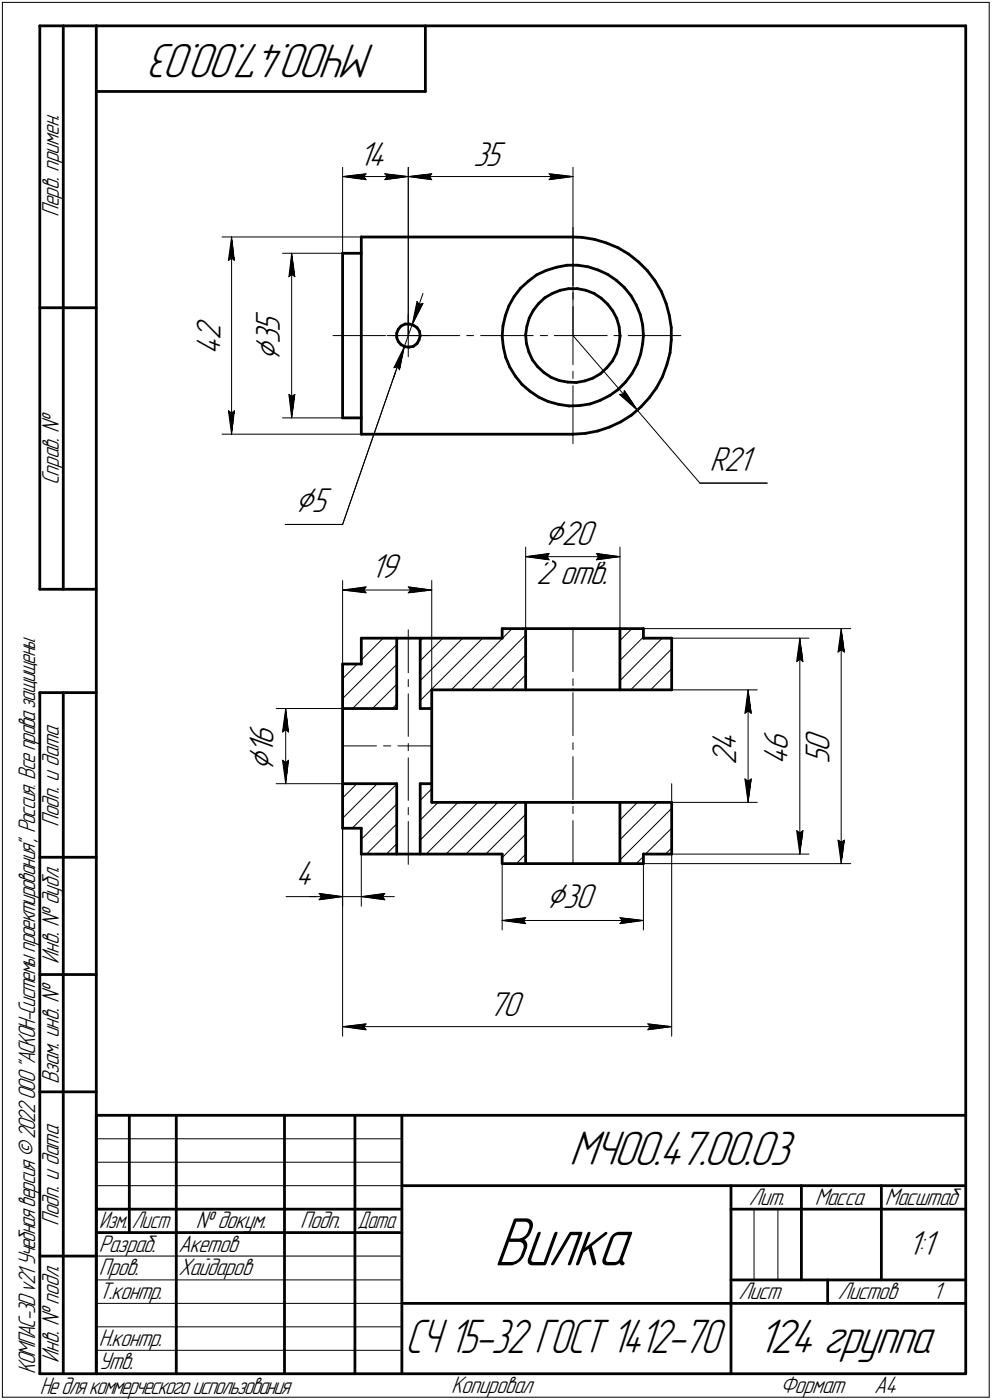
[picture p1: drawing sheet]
<svg xmlns="http://www.w3.org/2000/svg" width="211mm" height="298mm" viewBox="0 0 211 298" stroke-linecap="round" stroke-linejoin="round" font-family="sans-serif">
<defs><g id="words">
<text font-size="15.6" x="105.1" y="269.4">Вилка</text>
<g font-size="10.9">
<text x="79.9" y="9.4" transform="rotate(-180 79.9 9.4)">МЧ00.47.00.03</text>
<text x="121.1" y="248.1">МЧ00.47.00.03</text>
<text x="161.1" y="288.1">124 группа</text>
</g>
<text font-size="10.8" x="86.2" y="288.1">СЧ 15-32 ГОСТ 1412-70</text>
<g font-size="8.5">
<text x="59.6" y="76.9" transform="rotate(-90 59.6 76.9)">Ç</text>
<text x="62.7" y="109.1">Ç5</text>
<text x="115.9" y="116">Ç20</text>
<text x="58.2" y="164.2" transform="rotate(-90 58.2 164.2)">Ç</text>
<text x="116.2" y="193.4">Ç30</text>
</g>
<g font-size="7.8">
<text x="76.3" y="35.3">14</text>
<text x="100.7" y="35.3">35</text>
<text x="59.6" y="70.7" transform="rotate(-90 59.6 70.7)">5</text>
<text x="46.9" y="75.5" transform="rotate(-90 46.9 75.5)">4</text>
<text x="46.9" y="72.5" transform="rotate(-90 46.9 72.5)">2</text>
<text x="59.6" y="73.4" transform="rotate(-90 59.6 73.4)">3</text>
<text x="151" y="100.3">R21</text>
<text x="78.8" y="123.1">19</text>
<text x="114.1" y="124.4">2 отв.</text>
<text x="58.2" y="160.6" transform="rotate(-90 58.2 160.6)">1</text>
<text x="58.2" y="158.7" transform="rotate(-90 58.2 158.7)">6</text>
<text x="156.6" y="159.9" transform="rotate(-90 156.6 159.9)">4</text>
<text x="167.6" y="159.9" transform="rotate(-90 167.6 159.9)">6</text>
<text x="176.5" y="160.1" transform="rotate(-90 176.5 160.1)">0</text>
<text x="156.6" y="163" transform="rotate(-90 156.6 163)">2</text>
<text x="167.6" y="163" transform="rotate(-90 167.6 163)">4</text>
<text x="176.5" y="162.8" transform="rotate(-90 176.5 162.8)">5</text>
<text x="62.9" y="188.4">4</text>
<text x="103.9" y="216.3">70</text>
<text x="193.1" y="267.2">1:1</text>
</g>
<g font-size="5.4">
<text x="12.6" y="46.3" transform="rotate(-90 12.6 46.3)">Перв. примен.</text>
<text x="12.6" y="103.4" transform="rotate(-90 12.6 103.4)">Справ. №</text>
<text x="12.6" y="176.1" transform="rotate(-90 12.6 176.1)">Подп. и дата</text>
<text x="12.6" y="205.2" transform="rotate(-90 12.6 205.2)">Инв. № дубл.</text>
<text x="12.6" y="230.9" transform="rotate(-90 12.6 230.9)">Взам. инв. №</text>
<text x="159.3" y="256.6">Лит.</text>
<text x="173.4" y="256.6">Масса</text>
<text x="188.3" y="256.6">Масштаб</text>
<text x="12.6" y="261.1" transform="rotate(-90 12.6 261.1)">Подп. и дата</text>
<text x="41.6" y="261.6">№ докум.</text>
<text x="63.9" y="261.6">Подп.</text>
<text x="21" y="266.6">Разраб.</text>
<text x="38" y="266.6">Акетов</text>
<text x="21" y="271.6">Пров.</text>
<text x="38" y="271.6">Хайдаров</text>
<text x="21" y="276.6">Т.контр.</text>
<text x="157.1" y="276.6">Лист</text>
<text x="178.3" y="276.6">Листов</text>
<text x="198.5" y="276.6">1</text>
<text x="21" y="286.6">Н.контр.</text>
<text x="7.5" y="292.5" transform="rotate(-90 7.5 292.5)">КОМПАС-3Dv21 Учебнаяверсия©2022ООО&quot;АСКОН-Системыпроектирования&quot;, Россия. Всеправазащищены.</text>
<text x="12.6" y="290.2" transform="rotate(-90 12.6 290.2)">Инв. № подл.</text>
<text x="21" y="291.6">Утв.</text>
<text x="8.5" y="296.7">Недлякоммерческогоиспользования</text>
<text x="96" y="296.6">Копировал</text>
<text x="166" y="296.6">Формат</text>
<text x="186" y="296.6">A4</text>
</g>
<g font-size="5.3">
<text x="21.1" y="261.6">Изм.</text>
<text x="28.1" y="261.6">Лист</text>
<text x="76.1" y="261.6">Дата</text>
</g>
</g></defs>
<g fill="none" stroke="#000" stroke-width=".59">
<path d="M8.5 5.5v120zM8.5 5.5h12zM13.5 5.5v120zM20.5 5.5v287zM20.5 5.5h185zM20.5 19.5h70zM90.5 5.5v14zM205.5 5.5v287zM72.9 53.9v35.1zM72.9 53.9h4zM76.9 50.5v42zM76.9 50.5h45z"/>
<path d="M112.4 59.9l1.8-1.4zM114.2 58.5l2-.9zM116.2 57.6l2.2-.7zM118.4 56.9l2.2-.4zM120.6 56.5h2.3zM121.9 50.5h2zM122.9 56.5l2.2 .3zM123.9 50.5l2.6 .5zM125.1 56.8l2.2 .7zM126.5 51l2.5 .7zM127.3 57.5l2 .9zM129 51.7l2.5 1z"/>
<path d="M129.3 58.4l1.8 1.3zM131.1 59.7l1.7 1.5zM131.5 52.7l2.3 1.4zM133.8 54.1l2.1 1.7zM135.9 55.8l1.9 1.9zM137.8 57.7l1.6 2.1zM139.4 59.8l1.3 2.3zM8.5 65.5h12zM84.4 71v.9zM84.4 71.9l.4 .8zM84.8 70.1l-.4 .9zM84.8 72.7l.5 .7z"/>
<path d="M85.3 69.4l.9-.4zM85.3 69.4l-.5 .7zM85.3 73.4l.9 .4zM86.2 69h.9zM86.2 73.8l.8 .1zM87 73.9l1-.2zM87.1 69l.9 .3zM88 69.3l.7 .5zM88 73.7l.7-.5zM88.7 69.8l.5 .7zM89.2 72.4l-.5 .8zM89.2 70.5l.2 1z"/>
<path d="M89.4 71.5l-.2 .9zM106.8 71.6l.3 2.3zM107 69.4l-.2 2.2zM107.1 73.9l.5 2.2zM107.5 67.2l-.5 2.2zM107.6 76.1l.9 2zM108.3 65.1l-.8 2.1zM108.5 78.1l1.1 2zM109.4 63.2l-1.1 1.9zM110.7 61.4l1.7-1.5zM110.7 61.4l-1.3 1.8zM111.8 71.3l.2 1.9z"/>
<path d="M112 73.2l.5 1.7zM112.1 69.5l-.3 1.8zM112.5 74.9l.8 1.7zM112.6 67.7l-.5 1.8zM113.3 76.6l1.1 1.5zM113.5 66.1l-.9 1.6zM114.4 78.1l1.3 1.2zM114.6 64.7l1.3-1.3zM114.6 64.7l-1.1 1.4zM115.7 79.3l1.6 1zM115.9 63.4l1.6-.9zM117.5 62.5l1.7-.7z"/>
<path d="M119.2 61.8l1.8-.3zM121 61.5h1.9zM122.9 61.5l1.7 .3zM124.6 61.8l1.8 .7zM126.4 62.5l1.5 1zM127.8 79.6l1.3-1.3zM127.9 63.5l1.4 1.3zM129.3 64.8l1.1 1.4zM130.3 76.9l-1.2 1.4zM130.4 66.2l.8 1.6zM131.1 75.3l-.8 1.6zM131.2 67.8l.5 1.8z"/>
<path d="M131.7 73.5l-.6 1.8zM131.7 69.6l.2 1.9zM131.9 71.7l-.2 1.8zM131.9 71.5v.2zM132.8 61.2l1.5 1.8zM134.3 63l1.1 1.9zM134.5 79.6l-1.4 1.8zM135.4 64.9l.8 2.1zM135.6 77.6l-1.1 2zM136.2 67l.5 2.2zM136.3 75.4l-.7 2.2zM136.7 69.2l.2 2.3z"/>
<path d="M136.7 73.2l-.4 2.2zM136.9 71.5l-.2 1.7zM140.7 62.1l1 2.5zM141.7 64.6l.7 2.5zM141.9 77.6l-.9 2.6zM142.4 67.1l.4 2.7zM142.6 75.1l-.7 2.5zM142.8 72.4l-.2 2.7zM142.8 69.8v2.6zM72.9 89h4zM76.9 92.5h45zM109.6 80.1l1.5 1.8z"/>
<path d="M111.1 81.9l1.7 1.4zM112.8 83.3l1.8 1.3zM114.6 84.6l2.1 .9zM116.7 85.5l2.2 .6zM117.3 80.3l1.7 .7zM118.9 86.1l2.2 .3zM119 81l1.8 .4zM120.8 81.4h1.8zM121.1 86.4h2.3zM121.9 92.5l2.6-.2zM122.6 81.4l1.9-.3zM123.4 86.4l2.2-.4z"/>
<path d="M124.5 81.1l1.7-.6zM124.5 92.3l2.7-.5zM125.6 86l2.1-.7zM126.2 80.5l1.6-.9zM127.2 91.8l2.5-.9zM127.7 85.3l2-1.1zM129.7 90.9l2.4-1.1zM129.7 84.2l1.8-1.2zM131.5 83l1.6-1.6zM132.1 89.8l2.3-1.4zM134.4 88.4l2-1.8zM138.2 84.7l-1.8 1.9z"/>
<path d="M139.7 82.5l-1.5 2.2zM141 80.2l-1.3 2.3zM8.5 125.5h12zM76.9 135.9h29.9zM76.9 135.9v5.5zM84.4 135.9v15zM89.4 135.9v15zM106.8 133.9h30.1zM106.8 133.9v2zM111.8 133.9v13zM131.9 133.9v13zM136.9 135.9h6z"/>
<path d="M136.9 133.9v2zM142.9 135.9v11zM8.5 147.5v145zM8.5 147.5h12zM13.5 147.5v145zM72.9 141.4v35zM72.9 141.4h4zM72.9 150.9h11.5zM89.4 150.9h2.5zM91.9 146.9v24zM91.9 146.9h30zM121.9 146.9h21z"/>
<path d="M72.9 176.4h4zM72.9 166.9h11.5zM76.9 176.4v5.5zM84.4 166.9v15zM89.4 166.9h2.5zM89.4 166.9v15zM91.9 170.9h30zM111.8 170.9v13zM121.9 170.9h21zM131.9 170.9v13zM142.9 170.9v11zM8.5 182.5h12z"/>
<path d="M76.9 181.9h29.9zM106.8 183.9h30.1zM106.8 181.9v2zM136.9 181.9h6zM136.9 181.9v2zM8.5 207.5h12zM8.5 232.5h12zM20.5 237.5h185zM20.5 237.5v55zM27.5 237.5v25zM37.5 237.5v55zM60.5 237.5v55z"/>
<path d="M75.5 237.5v55zM85.5 237.5v55zM20.5 257.5h65zM85.5 252.5h120zM155.5 252.5v40zM155.5 257.5h15zM170.5 252.5v20zM170.5 257.5h35zM187.5 252.5v20zM8.5 267.5h12zM20.5 262.5h65zM85.5 277.5h70z"/>
<path d="M155.5 277.5h50zM155.5 272.5h50zM176.1 272.5v5zM8.5 292.5h12zM20.5 292.5h185z"/>
</g>
<g fill="none" stroke="#000" stroke-width=".21">
<path d="M.5 .5v297zM.5 .5h210zM210.5 .5v297zM72.9 35.6v35.9zM72.9 37.6l5-.6zM72.9 37.6l5 .7zM72.9 37.6h14zM77.4 37.6l.5 .7zM77.9 37l-.5 .6zM81.9 38.3l5-.7zM81.9 37l.5 .6zM81.9 37l5 .6z"/>
<path d="M82.4 37.6l-.5 .7zM86.9 35.6v35.9zM86.9 37.6l5-.6zM86.9 37.6l5 .7zM86.9 37.6h35zM91.4 37.6l.5 .7zM91.9 37l-.5 .6zM116.8 38.3l5.1-.7zM116.8 37l.5 .6zM116.8 37l5.1 .6zM117.3 37.6l-.5 .7zM121.9 35.6v35.9z"/>
<path d="M47.2 50.5h29.7zM48.6 55.5l.7-.6zM49.3 50.5l.6 5zM49.3 54.9l.6 .6zM49.3 50.5l-.7 5zM49.3 50.5v42zM60.1 53.9h12.8zM61.5 58.9l.6-.5zM62.1 53.9l.6 5zM62.1 58.4l.6 .5zM62.1 53.9l-.6 5zM62.1 53.9v35.1z"/>
<path d="M121.9 48.4v12.4zM70.9 71.5h11.1zM82.4 71.5h4.5zM83.6 71.5h1.5zM83.8 78.3l.8-.2zM84.6 78.1l.4 .6zM86 73.8l-13.1 37.9zM86 73.8l-2.2 4.5zM86 73.8l-1 4.9zM86 73.8l-2.3 6.6zM86.6 71.5h11.2zM86.9 67v4.5z"/>
<path d="M86.9 71.5v4.4zM86.9 71.5h4.5zM87.7 69.1l-1.7 4.7zM88.7 64.2l.5 .7zM88.7 64.2l-1 4.9zM89.2 64.9l.8-.3zM90 64.6l-2.3 4.5zM90 62.5l-2.3 6.6zM99.3 71.5h1.5zM102.3 71.5h5.6zM107.9 71.5h5.6zM115 71.5h1.5z"/>
<path d="M117.9 71.5h11.3zM121.9 62.3v1.5zM121.9 65.3v6.2zM121.9 79.1v1.5zM121.9 71.5v6.1zM121.9 71.5l13.7 15.9zM130.6 71.5h1.6zM133.7 71.5h11.2zM47.2 92.5h29.7zM48.6 87.5l.7 5zM48.6 87.5l.7 .5zM49.3 88l.6-.5z"/>
<path d="M49.9 87.5l-.6 5zM60.1 89h12.8zM61.5 84l.6 5zM61.5 84l.6 .4zM62.1 84.4l.6-.4zM62.7 84l-.6 5zM121.9 82.1v12.4zM131.8 84l3.8 3.4zM131.8 84l.9-.1zM132.8 83.1l-.1 .8zM132.8 83.1l2.8 4.3zM135.6 87.4l13.3 15.5z"/>
<path d="M60.7 111.7h12.2zM111.8 116.5v17.4zM111.8 118.5l5-.6zM111.8 118.5l5 .7zM111.8 118.5h20.1zM116.4 118.5l.4 .7zM116.8 117.9l-.4 .6zM126.9 119.2l5-.7zM126.9 117.9l.4 .6zM126.9 117.9l5 .6zM127.3 118.5l-.4 .7zM131.9 116.5v17.4z"/>
<path d="M148.9 102.9h14.3zM72.9 123.6v31.8zM72.9 125.6l5-.6zM72.9 125.6l5 .6zM72.9 125.6h19zM76.9 136.2l.4-.3zM77.4 125.6l.5 .6zM77.9 125l-.5 .6zM86.9 134.1v9.2zM86.9 126.2l5-.6zM86.9 125l.5 .6zM86.9 125l5 .6z"/>
<path d="M87.4 125.6l-.5 .6zM89.4 136.5l.6-.6zM91.9 123.6v31.7zM109 133.9l-13 13zM111.8 139.4l-7.3 7.5zM111.8 135.2l-11.6 11.7zM121.9 133.9v9.1zM131.9 136.4l2.6-2.5zM136.9 133.9h44.1zM140.9 135.9l-9 9zM142.9 135.9h29.2zM170.2 135.9l.7 5z"/>
<path d="M170.2 135.9l-.7 5zM170.2 135.9v46zM178.3 138.9l.7-.6zM179 133.9l.7 5zM179 138.3l.7 .6zM179 133.9l-.7 5zM179 133.9v50zM58.8 150.9h14.1zM60.1 155.9l.7-.5zM60.8 150.9l.6 5zM60.8 155.4l.6 .5zM60.8 150.9l-.7 5z"/>
<path d="M60.8 150.9v16zM72.9 158.8h7.2zM72.9 148.8l11.5-11.6zM72.9 144.5l3.1-3.1zM75 150.9l9.4-9.4zM76.9 140.5l4.6-4.6zM79.2 150.9l5.2-5.2zM81.6 158.8h1.5zM83.5 150.9l.9-1zM84.7 158.8h7.2zM86.9 144.7v1.5zM86.9 147.7v9.1z"/>
<path d="M86.9 158.3v1.6zM89.4 149.2l13.3-13.3zM89.4 144.9l9.1-9zM89.4 140.7l4.8-4.8zM111.8 143.7l-3.1 3.2zM121.9 144.5v1.5zM121.9 147.5v9.1zM121.9 158.2v1.4zM131.9 140.6l5-5zM134.2 146.9l8.7-8.7zM138.4 146.9l4.5-4.5zM142.7 146.9l.2-.3z"/>
<path d="M142.9 146.9h18.2zM158.5 151.9l.7-.5zM159.2 146.9l.7 5zM159.2 151.4l.7 .5zM159.2 146.9l-.7 5zM159.2 146.9v24zM169.5 140.9l.7-.5zM170.2 140.4l.7 .5zM58.8 166.9h14.1zM60.1 161.9l.7 5zM60.1 161.9l.7 .5zM60.8 162.4l.6-.5z"/>
<path d="M61.4 161.9l-.6 5zM72.9 174.2l7.4-7.3zM72.9 169.9l3-3zM72.9 176.4v16.6zM72.9 166.9v53.7zM74.9 176.4l9.5-9.4zM76.9 178.7l7.5-7.5zM76.9 176.4v16.6zM86.9 161.4v9zM86.9 172v1.5zM86.9 174.9v9.2zM89.4 178.9l8.1-8z"/>
<path d="M89.4 174.7l3.8-3.8zM89.4 170.4l2.5-2.4zM121.9 161.1v9.2zM121.9 171.7v1.5zM121.9 174.8v9.1zM131.9 178.8l8-7.9zM131.9 174.6l3.7-3.7zM142.9 170.9h18.2zM142.9 166.9v53.7zM158.5 165.9l.7 5zM158.5 165.9l.7 .5zM159.2 166.4l.7-.5z"/>
<path d="M159.9 165.9l-.7 5zM169.5 176.9l.7 5zM169.5 176.9l.7 .5zM170.2 177.4l.7-.5zM170.9 176.9l-.7 5zM178.3 178.9l.7 5zM178.3 178.9l.7 .4zM179 179.3l.7-.4zM179.7 178.9l-.7 5zM60.9 190.9h12zM65.9 190.9h7zM67.9 190.2l5 .7z"/>
<path d="M67.9 190.2l.5 .7zM67.9 191.6l5-.7zM68.4 190.9l-.5 .7zM72.9 190.9h4zM76.9 190.9l5 .7zM76.9 190.9l5-.7zM76.9 190.9h7zM78 181.9l6.4-6.5zM81.4 190.9l.5 .7zM81.9 190.2l-.5 .7zM82.2 181.9l2.2-2.2zM90.7 181.9l11-11z"/>
<path d="M94.9 181.9l11-11zM99.1 181.9l11.1-11zM103.4 181.9l8.4-8.5zM106.8 182.6l5-5zM106.8 183.9v14.1zM106.8 196l5-.6zM106.8 196l5 .7zM106.8 196h30.1zM111.3 196l.5 .7zM111.8 181.9l-1.9 2zM111.8 195.4l-.5 .6zM131.9 183.1l11-11z"/>
<path d="M131.9 196.7l5-.7zM131.9 195.4l.5 .6zM131.9 195.4l5 .6zM132.4 196l-.5 .7zM135.4 183.9l1.5-1.5zM136.9 183.9h44.1zM136.9 183.9v14.1zM137.3 181.9l5.6-5.5zM141.6 181.9l1.3-1.3zM142.9 181.9h29.2zM72.9 218.6l5-.6zM72.9 218.6l5 .7z"/>
<path d="M72.9 218.6h70zM77.4 218.6l.5 .7zM77.9 218l-.5 .6zM137.8 219.3l5.1-.7zM137.8 218l.5 .6zM137.8 218l5.1 .6zM138.3 218.6l-.5 .7zM20.5 247.5h65zM20.5 252.5h65zM20.5 242.5h65zM160.4 257.5v15zM165.5 257.5v15z"/>
<path d="M20.5 267.5h65zM20.5 272.5h65zM20.5 277.5h65zM.5 297.5h210zM20.5 282.5h65zM20.5 287.5h65z"/>
</g>
<g fill="#fff" stroke="#fff" stroke-width=".21">
<path d="M132.8 82.5h.2zM132.8 82.5h.3zM132.7 82.6h.4zM132.6 82.7h.6zM132.5 82.8h.8zM132.4 82.9h.9zM132.3 83h1zM132.2 83.1h1.2zM132.2 83.1h1.2zM132 83.2h1.5zM131.9 83.3h1.7zM131.8 83.4h1.8zM131.7 83.5h2zM131.7 83.6h2.1zM131.5 83.7h2.3zM131.4 83.7h2.5zM131.3 83.8h2.6zM131.2 83.9h2.7zM131.1 84h2.9zM131.2 84.1h2.8zM131.3 84.2h2.8zM131.4 84.2h2.8zM131.5 84.3h2.7zM131.6 84.4h2.7zM131.7 84.5h2.7zM131.7 84.6h2.7zM131.9 84.7h2.6zM132 84.8h2.5zM132.1 84.8h2.4zM132.2 84.9h2.4zM132.2 85h2.5zM132.3 85.1h2.4zM132.4 85.2h2.4zM132.6 85.3h2.3zM132.7 85.3h2.2zM132.8 85.4h2.2zM132.8 85.5h2.2zM132.9 85.6h2.1zM133 85.7h2zM133.1 85.8h2zM133.3 85.9h1.8zM133.3 85.9h1.8zM133.4 86h1.8zM133.5 86.1h1.7zM133.6 86.2h1.6zM133.7 86.3h1.6zM133.8 86.4h1.5zM133.9 86.4h1.4zM134 86.5h1.4zM134.2 86.6h1.2zM134.4 86.7h1.1zM134.5 86.8h1zM134.7 86.9h.8zM134.9 87h.7zM135 87h.6zM135.2 87.1h.4zM135.4 87.2h.2z"/>
<path d="M151 94.7h10.3zM151 94.7h10.3zM151 94.8h10.3zM151 94.9h10.3zM151 95h10.3zM151 95.1h10.3zM151 95.2h10.3zM151 95.2h10.3zM151 95.3h10.3zM151 95.4h10.3zM151 95.5h10.3zM151 95.6h10.3zM151 95.7h10.3zM151 95.8h10.3zM151 95.8h10.3zM151 95.9h10.3zM151 96h10.3zM151 96.1h10.3zM151 96.2h10.3zM151 96.3h10.3zM151 96.4h10.3zM151 96.4h10.3zM151 96.5h10.3zM151 96.6h10.3zM151 96.7h10.3zM151 96.8h10.3zM151 96.9h10.3zM151 96.9h10.3zM151 97h10.3zM151 97.1h10.3zM151 97.2h10.3zM151 97.3h10.3zM151 97.4h10.3zM151 97.5h10.3zM151 97.5h10.3zM151 97.6h10.3zM151 97.7h10.3zM151 97.8h10.3zM151 97.9h10.3zM151 98h10.3zM151 98h10.3zM151 98.1h10.3zM151 98.2h10.3zM151 98.3h10.3zM151 98.4h10.3zM151 98.5h10.3zM151 98.6h10.3zM151 98.6h10.3zM151 98.7h10.3zM151 98.8h10.3zM151 98.9h10.3zM151 99h10.3zM151 99.1h10.3zM151 99.1h10.3zM151 99.2h10.3zM151 99.3h10.3zM151 99.4h10.3zM151 99.5h10.3zM151 99.6h10.3zM151 99.7h10.3zM151 99.7h10.3zM151 99.8h10.3zM151 99.9h10.3zM151 100h10.3zM151 100.1h10.3zM151 100.2h10.3zM151 100.2h10.3zM151 100.3h10.3zM151 100.4h10.3zM151 100.5h10.3zM151 100.6h10.3zM151 100.7h10.3zM151 100.8h10.3zM151 100.8h10.3zM151 100.9h10.3zM151 101h10.3zM151 101.1h10.3zM151 101.2h10.3zM151 101.3h10.3zM151 101.3h10.3zM151 101.4h10.3zM151 101.5h10.3zM151 101.6h10.3zM151 101.7h10.3zM151 101.8h10.3z"/>
<path d="M100.7 30.5h7.1zM100.7 30.6h7.1zM100.7 30.6h7.1zM100.7 30.7h7.1zM100.7 30.8h7.1zM100.7 30.9h7.1zM100.7 31h7.1zM100.7 31.1h7.1zM100.7 31.2h7.1zM100.7 31.2h7.1zM100.7 31.3h7.1zM100.7 31.4h7.1zM100.7 31.5h7.1zM100.7 31.6h7.1zM100.7 31.7h7.1zM100.7 31.7h7.1zM100.7 31.8h7.1zM100.7 31.9h7.1zM100.7 32h7.1zM100.7 32.1h7.1zM100.7 32.2h7.1zM100.7 32.3h7.1zM100.7 32.3h7.1zM100.7 32.4h7.1zM100.7 32.5h7.1zM100.7 32.6h7.1zM100.7 32.7h7.1zM100.7 32.8h7.1zM100.7 32.9h7.1zM100.7 32.9h7.1zM100.7 33h7.1zM100.7 33.1h7.1zM100.7 33.2h7.1zM100.7 33.3h7.1zM100.7 33.4h7.1zM100.7 33.4h7.1zM100.7 33.5h7.1zM100.7 33.6h7.1zM100.7 33.7h7.1zM100.7 33.8h7.1zM100.7 33.9h7.1zM100.7 34h7.1zM100.7 34h7.1zM100.7 34.1h7.1zM100.7 34.2h7.1zM100.7 34.3h7.1zM100.7 34.4h7.1zM100.7 34.5h7.1zM100.7 34.5h7.1zM100.7 34.6h7.1zM100.7 34.7h7.1zM100.7 34.8h7.1zM100.7 34.9h7.1zM100.7 35h7.1zM100.7 35.1h7.1zM100.7 35.1h7.1zM100.7 35.2h7.1zM100.7 35.3h7.1zM100.7 35.4h7.1zM100.7 35.5h7.1zM100.7 35.6h7.1zM100.7 35.6h7.1zM100.7 35.7h7.1zM100.7 35.8h7.1zM100.7 35.9h7.1zM100.7 36h7.1zM100.7 36.1h7.1zM100.7 36.2h7.1zM100.7 36.2h7.1zM100.7 36.3h7.1zM100.7 36.4h7.1zM100.7 36.5h7.1zM100.7 36.6h7.1z"/>
<path d="M91.8 36.5h.6zM91.2 36.6h1.2zM90.5 36.7h1.9zM89.9 36.7h2.5zM89.3 36.8h3.1zM88.6 36.9h3.8zM88.5 37h3.9zM88.2 37.1h4.2zM88.1 37.2h4.3zM87.8 37.3h4.6zM87.5 37.3h4.9zM87.4 37.4h5zM87.1 37.5h5.3zM86.9 37.6h5.5zM87.1 37.7h5.3zM87.3 37.8h5.1zM87.5 37.8h4.9zM87.7 37.9h4.7zM87.9 38h4.5zM88.1 38.1h4.3zM88.3 38.2h4.1zM88.5 38.3h3.9zM88.6 38.4h3.8zM89.3 38.4h3.1zM89.9 38.5h2.5zM90.5 38.6h1.9zM91.2 38.7h1.2zM91.8 38.8h.6z"/>
<path d="M116.4 36.5h.7zM116.4 36.6h1.3zM116.4 36.7h1.9zM116.4 36.7h2.5zM116.4 36.8h3.1zM116.4 36.9h3.7zM116.4 37h3.9zM116.4 37.1h4.2zM116.4 37.2h4.4zM116.4 37.3h4.6zM116.4 37.3h4.8zM116.4 37.4h5.1zM116.4 37.5h5.4zM116.4 37.6h5.5zM116.4 37.7h5.4zM116.4 37.8h5.2zM116.4 37.8h4.9zM116.4 37.9h4.8zM116.4 38h4.5zM116.4 38.1h4.3zM116.4 38.2h4.1zM116.4 38.3h3.9zM116.4 38.4h3.7zM116.4 38.4h3.1zM116.4 38.5h2.5zM116.4 38.6h1.9zM116.4 38.7h1.3zM116.4 38.8h.7z"/>
<path d="M76.3 30.5h6.8zM76.3 30.6h6.8zM76.3 30.6h6.8zM76.3 30.7h6.8zM76.3 30.8h6.8zM76.3 30.9h6.8zM76.3 31h6.8zM76.3 31.1h6.8zM76.3 31.2h6.8zM76.3 31.2h6.8zM76.3 31.3h6.8zM76.3 31.4h6.8zM76.3 31.5h6.8zM76.3 31.6h6.8zM76.3 31.7h6.8zM76.3 31.7h6.8zM76.3 31.8h6.8zM76.3 31.9h6.8zM76.3 32h6.8zM76.3 32.1h6.8zM76.3 32.2h6.8zM76.3 32.3h6.8zM76.3 32.3h6.8zM76.3 32.4h6.8zM76.3 32.5h6.8zM76.3 32.6h6.8zM76.3 32.7h6.8zM76.3 32.8h6.8zM76.3 32.9h6.8zM76.3 32.9h6.8zM76.3 33h6.8zM76.3 33.1h6.8zM76.3 33.2h6.8zM76.3 33.3h6.8zM76.3 33.4h6.8zM76.3 33.4h6.8zM76.3 33.5h6.8zM76.3 33.6h6.8zM76.3 33.7h6.8zM76.3 33.8h6.8zM76.3 33.9h6.8zM76.3 34h6.8zM76.3 34h6.8zM76.3 34.1h6.8zM76.3 34.2h6.8zM76.3 34.3h6.8zM76.3 34.4h6.8zM76.3 34.5h6.8zM76.3 34.5h6.8zM76.3 34.6h6.8zM76.3 34.7h6.8zM76.3 34.8h6.8zM76.3 34.9h6.8zM76.3 35h6.8zM76.3 35.1h6.8zM76.3 35.1h6.8zM76.3 35.2h6.8zM76.3 35.3h6.8zM76.3 35.4h6.8zM76.3 35.5h6.8zM76.3 35.6h6.8zM76.3 35.6h6.8zM76.3 35.7h6.8zM76.3 35.8h6.8zM76.3 35.9h6.8zM76.3 36h6.8zM76.3 36.1h6.8zM76.3 36.2h6.8zM76.3 36.2h6.8zM76.3 36.3h6.8zM76.3 36.4h6.8zM76.3 36.5h6.8zM76.3 36.6h6.8z"/>
<path d="M81.4 36.5h.6zM81.4 36.6h1.2zM81.4 36.7h1.8zM81.4 36.7h2.5zM81.4 36.8h3.1zM81.4 36.9h3.7zM81.4 37h3.9zM81.4 37.1h4.2zM81.4 37.2h4.4zM81.4 37.3h4.6zM81.4 37.3h4.9zM81.4 37.4h5zM81.4 37.5h5.3zM81.4 37.6h5.5zM81.4 37.7h5.3zM81.4 37.8h5.1zM81.4 37.8h4.9zM81.4 37.9h4.7zM81.4 38h4.5zM81.4 38.1h4.3zM81.4 38.2h4.1zM81.4 38.3h3.9zM81.4 38.4h3.7zM81.4 38.4h3.1zM81.4 38.5h2.5zM81.4 38.6h1.8zM81.4 38.7h1.2zM81.4 38.8h.6z"/>
<path d="M77.8 36.5h.6zM77.2 36.6h1.2zM76.5 36.7h1.9zM75.9 36.7h2.5zM75.4 36.8h3zM74.7 36.9h3.7zM74.5 37h3.9zM74.3 37.1h4.1zM74.1 37.2h4.3zM73.8 37.3h4.6zM73.6 37.3h4.8zM73.4 37.4h5zM73.2 37.5h5.2zM72.9 37.6h5.5zM73.2 37.7h5.2zM73.3 37.8h5.1zM73.5 37.8h4.9zM73.7 37.9h4.7zM73.9 38h4.5zM74.1 38.1h4.3zM74.3 38.2h4.1zM74.5 38.3h3.9zM74.7 38.4h3.7zM75.4 38.4h3zM75.9 38.5h2.5zM76.5 38.6h1.9zM77.2 38.7h1.2zM77.8 38.8h.6z"/>
<path d="M53.9 66.5h7.2zM53.9 66.6h7.2zM53.9 66.7h7.2zM53.9 66.8h7.2zM53.9 66.9h7.2zM53.9 67h7.2zM53.9 67.1h7.2zM53.9 67.1h7.2zM53.9 67.2h7.2zM53.9 67.3h7.2zM53.9 67.4h7.2zM53.9 67.5h7.2zM53.9 67.6h7.2zM53.9 67.6h7.2zM53.9 67.7h7.2zM53.9 67.8h7.2zM53.9 67.9h7.2zM53.9 68h7.2zM53.9 68.1h7.2zM53.9 68.2h7.2zM53.9 68.2h7.2zM53.9 68.3h7.2zM53.9 68.4h7.2zM53.9 68.5h7.2zM53.9 68.6h7.2zM53.9 68.7h7.2zM53.9 68.7h7.2zM53.9 68.8h7.2zM53.9 68.9h7.2zM53.9 69h7.2zM53.9 69.1h7.2zM53.9 69.2h7.2zM53.9 69.3h7.2zM53.9 69.3h7.2zM53.9 69.4h7.2zM53.9 69.5h7.2zM53.9 69.6h7.2zM53.9 69.7h7.2zM53.9 69.8h7.2zM53.9 69.8h7.2zM53.9 69.9h7.2zM53.9 70h7.2zM53.9 70.1h7.2zM53.9 70.2h7.2zM53.9 70.3h7.2zM53.9 70.4h7.2zM53.9 70.4h7.2zM53.9 70.5h7.2zM53.9 70.6h7.2zM53.9 70.7h7.2zM53.9 70.8h7.2zM53.9 70.9h7.2zM53.9 71h7.2zM53.9 71h7.2zM53.9 71.1h7.2zM53.9 71.2h7.2zM53.9 71.3h7.2zM53.9 71.4h7.2zM53.9 71.5h7.2zM53.9 71.5h7.2zM53.9 71.6h7.2zM53.9 71.7h7.2zM53.9 71.8h7.2zM53.9 71.9h7.2zM53.9 72h7.2zM53.9 72.1h7.2zM53.9 72.1h7.2zM53.9 72.2h7.2zM53.9 72.3h7.2zM53.9 72.4h7.2zM53.9 72.5h7.2zM53.9 72.6h7.2zM53.9 72.6h7.2zM53.9 72.7h7.2zM53.9 72.8h7.2zM53.9 72.9h7.2zM53.9 73h7.2zM53.9 73.1h7.2zM53.9 73.2h7.2zM53.9 73.2h7.2zM53.9 73.3h7.2zM53.9 73.4h7.2zM53.9 73.5h7.2zM53.9 73.6h7.2zM53.9 73.7h7.2zM53.9 73.7h7.2zM53.9 73.8h7.2zM53.9 73.9h7.2zM53.9 74h7.2zM53.9 74.1h7.2zM53.9 74.2h7.2zM53.9 74.3h7.2zM53.9 74.3h7.2zM53.9 74.4h7.2zM53.9 74.5h7.2zM53.9 74.6h7.2zM53.9 74.7h7.2zM53.9 74.8h7.2zM53.9 74.8h7.2zM53.9 74.9h7.2zM53.9 75h7.2zM53.9 75.1h7.2zM53.9 75.2h7.2zM53.9 75.3h7.2zM53.9 75.4h7.2zM53.9 75.4h7.2zM53.9 75.5h7.2zM53.9 75.6h7.2zM53.9 75.7h7.2zM53.9 75.8h7.2zM53.9 75.9h7.2zM53.9 75.9h7.2zM53.9 76h7.2zM53.9 76.1h7.2zM53.9 76.2h7.2zM53.9 76.3h7.2zM53.9 76.4h7.2zM53.9 76.5h7.2zM53.9 76.5h7.2zM53.9 76.6h7.2zM53.9 76.7h7.2zM53.9 76.8h7.2zM53.9 76.9h7.2z"/>
<path d="M60.9 83.5h2.4zM61 83.6h2.3zM61 83.7h2.3zM61 83.7h2.3zM61 83.8h2.3zM61 83.9h2.3zM61 84h2.3zM61 84.1h2.3zM61 84.2h2.2zM61 84.2h2.2zM61 84.3h2.2zM61 84.4h2.2zM61 84.5h2.2zM61 84.6h2.2zM61 84.7h2.2zM61.1 84.8h2.1zM61.1 84.8h2.1zM61.1 84.9h2.1zM61.1 85h2.1zM61.1 85.1h2.1zM61.1 85.2h2.1zM61.1 85.3h2.1zM61.1 85.3h2zM61.2 85.4h1.9zM61.2 85.5h1.9zM61.2 85.6h1.9zM61.2 85.7h1.9zM61.2 85.8h1.9zM61.2 85.9h1.9zM61.2 85.9h1.9zM61.3 86h1.7zM61.3 86.1h1.7zM61.3 86.2h1.7zM61.3 86.3h1.7zM61.3 86.4h1.7zM61.3 86.4h1.7zM61.3 86.5h1.7zM61.4 86.6h1.5zM61.4 86.7h1.5zM61.4 86.8h1.5zM61.4 86.9h1.5zM61.4 87h1.5zM61.4 87h1.5zM61.4 87.1h1.5zM61.4 87.2h1.4zM61.5 87.3h1.3zM61.5 87.4h1.3zM61.6 87.5h1.1zM61.6 87.5h1.1zM61.6 87.6h1.1zM61.6 87.7h1.1zM61.6 87.8h1zM61.7 87.9h.9zM61.7 88h.9zM61.7 88.1h.8zM61.8 88.1h.7zM61.8 88.2h.6zM61.8 88.3h.6zM61.9 88.4h.4zM61.9 88.5h.4zM62 88.6h.3zM62 88.6h.2zM62 88.7h.2z"/>
<path d="M62 54.2h.2zM62 54.3h.2zM62 54.4h.3zM61.9 54.4h.4zM61.9 54.5h.4zM61.8 54.6h.6zM61.8 54.7h.6zM61.8 54.8h.7zM61.7 54.9h.8zM61.7 54.9h.9zM61.7 55h.9zM61.6 55.1h1zM61.6 55.2h1.1zM61.6 55.3h1.1zM61.6 55.4h1.1zM61.6 55.5h1.1zM61.5 55.5h1.3zM61.5 55.6h1.3zM61.4 55.7h1.4zM61.4 55.8h1.5zM61.4 55.9h1.5zM61.4 56h1.5zM61.4 56h1.5zM61.4 56.1h1.5zM61.4 56.2h1.5zM61.4 56.3h1.5zM61.3 56.4h1.7zM61.3 56.5h1.7zM61.3 56.6h1.7zM61.3 56.6h1.7zM61.3 56.7h1.7zM61.3 56.8h1.7zM61.3 56.9h1.7zM61.2 57h1.9zM61.2 57.1h1.9zM61.2 57.1h1.9zM61.2 57.2h1.9zM61.2 57.3h1.9zM61.2 57.4h1.9zM61.2 57.5h1.9zM61.1 57.6h2zM61.1 57.7h2.1zM61.1 57.7h2.1zM61.1 57.8h2.1zM61.1 57.9h2.1zM61.1 58h2.1zM61.1 58.1h2.1zM61.1 58.2h2.1zM61 58.3h2.2zM61 58.3h2.2zM61 58.4h2.2zM61 58.5h2.2zM61 58.6h2.2zM61 58.7h2.2zM61 58.8h2.2zM61 58.8h2.3zM61 58.9h2.3zM61 59h2.3zM61 59.1h2.3zM61 59.2h2.3zM61 59.3h2.3zM61 59.4h2.3z"/>
<path d="M42.1 67.6h6.2zM42.1 67.7h6.2zM42.1 67.8h6.2zM42.1 67.9h6.2zM42.1 68h6.2zM42.1 68.1h6.2zM42.1 68.2h6.2zM42.1 68.2h6.2zM42.1 68.3h6.2zM42.1 68.4h6.2zM42.1 68.5h6.2zM42.1 68.6h6.2zM42.1 68.7h6.2zM42.1 68.7h6.2zM42.1 68.8h6.2zM42.1 68.9h6.2zM42.1 69h6.2zM42.1 69.1h6.2zM42.1 69.2h6.2zM42.1 69.3h6.2zM42.1 69.3h6.2zM42.1 69.4h6.2zM42.1 69.5h6.2zM42.1 69.6h6.2zM42.1 69.7h6.2zM42.1 69.8h6.2zM42.1 69.8h6.2zM42.1 69.9h6.2zM42.1 70h6.2zM42.1 70.1h6.2zM42.1 70.2h6.2zM42.1 70.3h6.2zM42.1 70.4h6.2zM42.1 70.4h6.2zM42.1 70.5h6.2zM42.1 70.6h6.2zM42.1 70.7h6.2zM42.1 70.8h6.2zM42.1 70.9h6.2zM42.1 71h6.2zM42.1 71h6.2zM42.1 71.1h6.2zM42.1 71.2h6.2zM42.1 71.3h6.2zM42.1 71.4h6.2zM42.1 71.5h6.2zM42.1 71.5h6.2zM42.1 71.6h6.2zM42.1 71.7h6.2zM42.1 71.8h6.2zM42.1 71.9h6.2zM42.1 72h6.2zM42.1 72.1h6.2zM42.1 72.1h6.2zM42.1 72.2h6.2zM42.1 72.3h6.2zM42.1 72.4h6.2zM42.1 72.5h6.2zM42.1 72.6h6.2zM42.1 72.6h6.2zM42.1 72.7h6.2zM42.1 72.8h6.2zM42.1 72.9h6.2zM42.1 73h6.2zM42.1 73.1h6.2zM42.1 73.2h6.2zM42.1 73.2h6.2zM42.1 73.3h6.2zM42.1 73.4h6.2zM42.1 73.5h6.2zM42.1 73.6h6.2zM42.1 73.7h6.2zM42.1 73.7h6.2zM42.1 73.8h6.2zM42.1 73.9h6.2zM42.1 74h6.2zM42.1 74.1h6.2zM42.1 74.2h6.2zM42.1 74.3h6.2zM42.1 74.3h6.2zM42.1 74.4h6.2zM42.1 74.5h6.2zM42.1 74.6h6.2zM42.1 74.7h6.2zM42.1 74.8h6.2zM42.1 74.8h6.2zM42.1 74.9h6.2zM42.1 75h6.2zM42.1 75.1h6.2zM42.1 75.2h6.2zM42.1 75.3h6.2zM42.1 75.4h6.2zM42.1 75.4h6.2z"/>
<path d="M48 87h2.5zM48.1 87h2.4zM48.1 87.1h2.4zM48.1 87.2h2.4zM48.1 87.3h2.4zM48.1 87.4h2.4zM48.1 87.5h2.4zM48.1 87.5h2.4zM48.2 87.6h2.2zM48.2 87.7h2.2zM48.2 87.8h2.2zM48.2 87.9h2.2zM48.2 88h2.2zM48.2 88.1h2.2zM48.2 88.1h2.2zM48.3 88.2h2zM48.3 88.3h2zM48.3 88.4h2zM48.3 88.5h2zM48.3 88.6h2zM48.3 88.6h2zM48.3 88.7h2zM48.3 88.8h1.9zM48.3 88.9h1.9zM48.3 89h1.9zM48.3 89.1h1.9zM48.3 89.2h1.9zM48.3 89.2h1.9zM48.3 89.3h1.9zM48.3 89.4h1.9zM48.4 89.5h1.7zM48.4 89.6h1.7zM48.4 89.7h1.7zM48.4 89.7h1.7zM48.4 89.8h1.7zM48.4 89.9h1.7zM48.4 90h1.7zM48.5 90.1h1.5zM48.5 90.2h1.5zM48.5 90.3h1.5zM48.5 90.3h1.5zM48.5 90.4h1.5zM48.5 90.5h1.5zM48.5 90.6h1.5zM48.5 90.7h1.5zM48.6 90.8h1.4zM48.6 90.8h1.4zM48.7 90.9h1.2zM48.7 91h1.2zM48.8 91.1h1.1zM48.8 91.2h1zM48.8 91.3h1zM48.9 91.4h.8zM48.9 91.4h.8zM48.9 91.5h.8zM48.9 91.6h.7zM49 91.7h.6zM49 91.8h.6zM49 91.9h.5zM49.1 91.9h.4zM49.1 92h.3zM49.2 92.1h.2zM49.2 92.2h.2z"/>
<path d="M49.2 50.7h.2zM49.2 50.8h.2zM49.1 50.9h.3zM49.1 51h.4zM49 51.1h.5zM49 51.1h.6zM49 51.2h.6zM48.9 51.3h.7zM48.9 51.4h.8zM48.9 51.5h.8zM48.9 51.6h.8zM48.8 51.6h1zM48.8 51.7h1zM48.8 51.8h1.1zM48.7 51.9h1.2zM48.7 52h1.2zM48.6 52.1h1.4zM48.6 52.2h1.4zM48.5 52.2h1.5zM48.5 52.3h1.5zM48.5 52.4h1.5zM48.5 52.5h1.5zM48.5 52.6h1.5zM48.5 52.7h1.5zM48.5 52.7h1.5zM48.5 52.8h1.5zM48.4 52.9h1.7zM48.4 53h1.7zM48.4 53.1h1.7zM48.4 53.2h1.7zM48.4 53.3h1.7zM48.4 53.3h1.7zM48.4 53.4h1.7zM48.3 53.5h1.9zM48.3 53.6h1.9zM48.3 53.7h1.9zM48.3 53.8h1.9zM48.3 53.8h1.9zM48.3 53.9h1.9zM48.3 54h1.9zM48.3 54.1h1.9zM48.3 54.2h2zM48.3 54.3h2zM48.3 54.4h2zM48.3 54.4h2zM48.3 54.5h2zM48.3 54.6h2zM48.3 54.7h2zM48.2 54.8h2.2zM48.2 54.9h2.2zM48.2 54.9h2.2zM48.2 55h2.2zM48.2 55.1h2.2zM48.2 55.2h2.2zM48.2 55.3h2.2zM48.1 55.4h2.4zM48.1 55.5h2.4zM48.1 55.5h2.4zM48.1 55.6h2.4zM48.1 55.7h2.4zM48.1 55.8h2.4zM48.1 55.9h2.4z"/>
<path d="M88.3 63.6h.3zM88.3 63.7h.5zM88.3 63.8h.8zM88.3 63.8h1zM88.3 63.9h1.2zM88.2 64h1.6zM88.2 64.1h1.9zM88.2 64.2h2.2zM88.2 64.3h2.5zM88.2 64.3h2.5zM88.1 64.4h2.5zM88.1 64.5h2.5zM88.1 64.6h2.4zM88.1 64.7h2.4zM88.1 64.8h2.3zM88.1 64.9h2.3zM88.1 64.9h2.2zM88.1 65h2.2zM88.1 65.1h2.2zM88.1 65.2h2.2zM88.1 65.3h2.1zM88 65.4h2.2zM88 65.4h2.1zM88 65.5h2.1zM88 65.6h2zM88 65.7h2zM87.9 65.8h2zM87.9 65.9h2zM87.9 66h1.9zM87.9 66h1.9zM87.9 66.1h1.8zM87.9 66.2h1.8zM87.8 66.3h1.9zM87.8 66.4h1.9zM87.8 66.5h1.8zM87.8 66.5h1.8zM87.8 66.6h1.7zM87.7 66.7h1.8zM87.7 66.8h1.7zM87.7 66.9h1.7zM87.7 67h1.6zM87.7 67.1h1.6zM87.6 67.1h1.6zM87.7 67.2h1.5zM87.7 67.3h1.5zM87.7 67.4h1.5zM87.7 67.5h1.4zM87.7 67.6h1.4zM87.7 67.6h1.3zM87.7 67.7h1.3zM87.7 67.8h1.2zM87.7 67.9h1.1zM87.7 68h1zM87.7 68.1h.9zM87.7 68.2h.9zM87.7 68.2h.8zM87.7 68.3h.7zM87.7 68.4h.7zM87.7 68.5h.6zM87.7 68.6h.5zM87.7 68.7h.4zM87.7 68.7h.4zM87.7 68.8h.3zM87.7 68.9h.2z"/>
<path d="M85.9 74h.2zM85.9 74.1h.2zM85.8 74.2h.3zM85.7 74.3h.4zM85.6 74.3h.5zM85.5 74.4h.6zM85.4 74.5h.7zM85.4 74.6h.7zM85.3 74.7h.8zM85.3 74.8h.8zM85.2 74.8h1zM85.1 74.9h1.1zM85 75h1.2zM84.9 75.1h1.3zM84.8 75.2h1.4zM84.8 75.3h1.4zM84.8 75.4h1.4zM84.7 75.4h1.5zM84.7 75.5h1.5zM84.6 75.6h1.6zM84.6 75.7h1.6zM84.5 75.8h1.7zM84.5 75.9h1.7zM84.4 75.9h1.8zM84.4 76h1.8zM84.3 76.1h1.9zM84.3 76.2h1.8zM84.2 76.3h1.9zM84.2 76.4h1.9zM84.2 76.5h1.9zM84.2 76.5h1.9zM84.1 76.6h1.9zM84.1 76.7h1.9zM84 76.8h2zM84 76.9h2zM83.9 77h2.1zM83.9 77h2zM83.8 77.1h2.1zM83.8 77.2h2.1zM83.7 77.3h2.2zM83.7 77.4h2.2zM83.7 77.5h2.2zM83.7 77.6h2.2zM83.6 77.6h2.3zM83.6 77.7h2.3zM83.5 77.8h2.3zM83.5 77.9h2.3zM83.4 78h2.4zM83.4 78.1h2.4zM83.3 78.1h2.5zM83.3 78.2h2.4zM83.2 78.3h2.5zM83.2 78.4h2.5zM83.1 78.5h2.6zM83.1 78.6h2.6zM83.3 78.7h2.3zM83.6 78.7h2zM83.8 78.8h1.8zM84.1 78.9h1.5zM84.2 79h1.4zM84.5 79.1h1zM84.8 79.2h.7zM85 79.2h.5zM85.3 79.3h.2z"/>
<path d="M62.7 103.3h8.2zM62.7 103.4h8.2zM62.7 103.5h8.2zM62.7 103.5h8.2zM62.7 103.6h8.2zM62.7 103.7h8.2zM62.7 103.8h8.2zM62.7 103.9h8.2zM62.7 104h8.2zM62.7 104.1h8.2zM62.7 104.1h8.2zM62.7 104.2h8.2zM62.7 104.3h8.2zM62.7 104.4h8.2zM62.7 104.5h8.2zM62.7 104.6h8.2zM62.7 104.6h8.2zM62.7 104.7h8.2zM62.7 104.8h8.2zM62.7 104.9h8.2zM62.7 105h8.2zM62.7 105.1h8.2zM62.7 105.2h8.2zM62.7 105.2h8.2zM62.7 105.3h8.2zM62.7 105.4h8.2zM62.7 105.5h8.2zM62.7 105.6h8.2zM62.7 105.7h8.2zM62.7 105.7h8.2zM62.7 105.8h8.2zM62.7 105.9h8.2zM62.7 106h8.2zM62.7 106.1h8.2zM62.7 106.2h8.2zM62.7 106.3h8.2zM62.7 106.3h8.2zM62.7 106.4h8.2zM62.7 106.5h8.2zM62.7 106.6h8.2zM62.7 106.7h8.2zM62.7 106.8h8.2zM62.7 106.8h8.2zM62.7 106.9h8.2zM62.7 107h8.2zM62.7 107.1h8.2zM62.7 107.2h8.2zM62.7 107.3h8.2zM62.7 107.4h8.2zM62.7 107.4h8.2zM62.7 107.5h8.2zM62.7 107.6h8.2zM62.7 107.7h8.2zM62.7 107.8h8.2zM62.7 107.9h8.2zM62.7 107.9h8.2zM62.7 108h8.2zM62.7 108.1h8.2zM62.7 108.2h8.2zM62.7 108.3h8.2zM62.7 108.4h8.2zM62.7 108.5h8.2zM62.7 108.5h8.2zM62.7 108.6h8.2zM62.7 108.7h8.2zM62.7 108.8h8.2zM62.7 108.9h8.2zM62.7 109h8.2zM62.7 109.1h8.2zM62.7 109.1h8.2zM62.7 109.2h8.2zM62.7 109.3h8.2zM62.7 109.4h8.2zM62.7 109.5h8.2zM62.7 109.6h8.2zM62.7 109.6h8.2zM62.7 109.7h8.2zM62.7 109.8h8.2zM62.7 109.9h8.2zM62.7 110h8.2zM62.7 110.1h8.2zM62.7 110.2h8.2zM62.7 110.2h8.2zM62.7 110.3h8.2zM62.7 110.4h8.2zM62.7 110.5h8.2zM62.7 110.6h8.2z"/>
<path d="M52.4 153.7h7.4zM52.4 153.8h7.4zM52.4 153.8h7.4zM52.4 153.9h7.4zM52.4 154h7.4zM52.4 154.1h7.4zM52.4 154.2h7.4zM52.4 154.3h7.4zM52.4 154.3h7.4zM52.4 154.4h7.4zM52.4 154.5h7.4zM52.4 154.6h7.4zM52.4 154.7h7.4zM52.4 154.8h7.4zM52.4 154.9h7.4zM52.4 154.9h7.4zM52.4 155h7.4zM52.4 155.1h7.4zM52.4 155.2h7.4zM52.4 155.3h7.4zM52.4 155.4h7.4zM52.4 155.4h7.4zM52.4 155.5h7.4zM52.4 155.6h7.4zM52.4 155.7h7.4zM52.4 155.8h7.4zM52.4 155.9h7.4zM52.4 156h7.4zM52.4 156h7.4zM52.4 156.1h7.4zM52.4 156.2h7.4zM52.4 156.3h7.4zM52.4 156.4h7.4zM52.4 156.5h7.4zM52.4 156.5h7.4zM52.4 156.6h7.4zM52.4 156.7h7.4zM52.4 156.8h7.4zM52.4 156.9h7.4zM52.4 157h7.4zM52.4 157.1h7.4zM52.4 157.1h7.4zM52.4 157.2h7.4zM52.4 157.3h7.4zM52.4 157.4h7.4zM52.4 157.5h7.4zM52.4 157.6h7.4zM52.4 157.6h7.4zM52.4 157.7h7.4zM52.4 157.8h7.4zM52.4 157.9h7.4zM52.4 158h7.4zM52.4 158.1h7.4zM52.4 158.2h7.4zM52.4 158.2h7.4zM52.4 158.3h7.4zM52.4 158.4h7.4zM52.4 158.5h7.4zM52.4 158.6h7.4zM52.4 158.7h7.4zM52.4 158.7h7.4zM52.4 158.8h7.4zM52.4 158.9h7.4zM52.4 159h7.4zM52.4 159.1h7.4zM52.4 159.2h7.4zM52.4 159.3h7.4zM52.4 159.3h7.4zM52.4 159.4h7.4zM52.4 159.5h7.4zM52.4 159.6h7.4zM52.4 159.7h7.4zM52.4 159.8h7.4zM52.4 159.9h7.4zM52.4 159.9h7.4zM52.4 160h7.4zM52.4 160.1h7.4zM52.4 160.2h7.4zM52.4 160.3h7.4zM52.4 160.4h7.4zM52.4 160.4h7.4zM52.4 160.5h7.4zM52.4 160.6h7.4zM52.4 160.7h7.4zM52.4 160.8h7.4zM52.4 160.9h7.4zM52.4 161h7.4zM52.4 161h7.4zM52.4 161.1h7.4zM52.4 161.2h7.4zM52.4 161.3h7.4zM52.4 161.4h7.4zM52.4 161.5h7.4zM52.4 161.5h7.4zM52.4 161.6h7.4zM52.4 161.7h7.4zM52.4 161.8h7.4zM52.4 161.9h7.4zM52.4 162h7.4zM52.4 162.1h7.4zM52.4 162.1h7.4zM52.4 162.2h7.4zM52.4 162.3h7.4zM52.4 162.4h7.4zM52.4 162.5h7.4zM52.4 162.6h7.4zM52.4 162.6h7.4zM52.4 162.7h7.4zM52.4 162.8h7.4zM52.4 162.9h7.4zM52.4 163h7.4zM52.4 163.1h7.4zM52.4 163.2h7.4zM52.4 163.2h7.4zM52.4 163.3h7.4zM52.4 163.4h7.4zM52.4 163.5h7.4zM52.4 163.6h7.4zM52.4 163.7h7.4zM52.4 163.7h7.4zM52.4 163.8h7.4zM52.4 163.9h7.4zM52.4 164h7.4zM52.4 164.1h7.4z"/>
<path d="M59.5 161.4h2.5zM59.6 161.5h2.4zM59.6 161.5h2.4zM59.6 161.6h2.4zM59.6 161.7h2.4zM59.6 161.8h2.4zM59.6 161.9h2.4zM59.6 162h2.4zM59.7 162.1h2.2zM59.7 162.1h2.2zM59.7 162.2h2.2zM59.7 162.3h2.2zM59.7 162.4h2.2zM59.7 162.5h2.2zM59.7 162.6h2.2zM59.8 162.6h2zM59.8 162.7h2zM59.8 162.8h2zM59.8 162.9h2zM59.8 163h2zM59.8 163.1h2zM59.8 163.2h2zM59.8 163.2h1.9zM59.9 163.3h1.8zM59.9 163.4h1.8zM59.9 163.5h1.8zM59.9 163.6h1.8zM59.9 163.7h1.8zM59.9 163.7h1.8zM59.9 163.8h1.8zM59.9 163.9h1.7zM59.9 164h1.7zM59.9 164.1h1.7zM59.9 164.2h1.7zM59.9 164.3h1.7zM59.9 164.3h1.7zM59.9 164.4h1.7zM60 164.5h1.6zM60 164.6h1.6zM60 164.7h1.6zM60 164.8h1.6zM60 164.8h1.6zM60 164.9h1.6zM60 165h1.6zM60 165.1h1.5zM60.1 165.2h1.4zM60.1 165.3h1.4zM60.2 165.4h1.2zM60.2 165.4h1.2zM60.3 165.5h1.1zM60.3 165.6h1zM60.3 165.7h1zM60.4 165.8h.8zM60.4 165.9h.8zM60.5 165.9h.7zM60.5 166h.6zM60.5 166.1h.6zM60.5 166.2h.6zM60.5 166.3h.5zM60.6 166.4h.4zM60.6 166.5h.4zM60.7 166.5h.3zM60.7 166.6h.3z"/>
<path d="M60.7 151.1h.3zM60.7 151.2h.3zM60.6 151.3h.4zM60.6 151.4h.4zM60.5 151.5h.5zM60.5 151.6h.6zM60.5 151.6h.6zM60.5 151.7h.6zM60.5 151.8h.7zM60.4 151.9h.8zM60.4 152h.8zM60.3 152.1h1zM60.3 152.1h1zM60.3 152.2h1.1zM60.2 152.3h1.2zM60.2 152.4h1.2zM60.1 152.5h1.4zM60.1 152.6h1.4zM60 152.7h1.5zM60 152.7h1.6zM60 152.8h1.6zM60 152.9h1.6zM60 153h1.6zM60 153.1h1.6zM60 153.2h1.6zM60 153.2h1.6zM59.9 153.3h1.7zM59.9 153.4h1.7zM59.9 153.5h1.7zM59.9 153.6h1.7zM59.9 153.7h1.7zM59.9 153.8h1.7zM59.9 153.8h1.7zM59.9 153.9h1.8zM59.9 154h1.8zM59.9 154.1h1.8zM59.9 154.2h1.8zM59.9 154.3h1.8zM59.9 154.3h1.8zM59.9 154.4h1.8zM59.8 154.5h1.9zM59.8 154.6h2zM59.8 154.7h2zM59.8 154.8h2zM59.8 154.9h2zM59.8 154.9h2zM59.8 155h2zM59.8 155.1h2zM59.7 155.2h2.2zM59.7 155.3h2.2zM59.7 155.4h2.2zM59.7 155.4h2.2zM59.7 155.5h2.2zM59.7 155.6h2.2zM59.7 155.7h2.2zM59.6 155.8h2.4zM59.6 155.9h2.4zM59.6 156h2.4zM59.6 156h2.4zM59.6 156.1h2.4zM59.6 156.2h2.4zM59.6 156.3h2.4z"/>
<path d="M62.9 183.6h5zM62.9 183.7h5zM62.9 183.8h5zM62.9 183.9h5zM62.9 184h5zM62.9 184.1h5zM62.9 184.1h5zM62.9 184.2h5zM62.9 184.3h5zM62.9 184.4h5zM62.9 184.5h5zM62.9 184.6h5zM62.9 184.7h5zM62.9 184.7h5zM62.9 184.8h5zM62.9 184.9h5zM62.9 185h5zM62.9 185.1h5zM62.9 185.2h5zM62.9 185.3h5zM62.9 185.3h5zM62.9 185.4h5zM62.9 185.5h5zM62.9 185.6h5zM62.9 185.7h5zM62.9 185.8h5zM62.9 185.8h5zM62.9 185.9h5zM62.9 186h5zM62.9 186.1h5zM62.9 186.2h5zM62.9 186.3h5zM62.9 186.4h5zM62.9 186.4h5zM62.9 186.5h5zM62.9 186.6h5zM62.9 186.7h5zM62.9 186.8h5zM62.9 186.9h5zM62.9 186.9h5zM62.9 187h5zM62.9 187.1h5zM62.9 187.2h5zM62.9 187.3h5zM62.9 187.4h5zM62.9 187.5h5zM62.9 187.5h5zM62.9 187.6h5zM62.9 187.7h5zM62.9 187.8h5zM62.9 187.9h5zM62.9 188h5zM62.9 188h5zM62.9 188.1h5zM62.9 188.2h5zM62.9 188.3h5zM62.9 188.4h5zM62.9 188.5h5zM62.9 188.6h5zM62.9 188.6h5zM62.9 188.7h5zM62.9 188.8h5zM62.9 188.9h5zM62.9 189h5zM62.9 189.1h5zM62.9 189.1h5zM62.9 189.2h5zM62.9 189.3h5zM62.9 189.4h5zM62.9 189.5h5zM62.9 189.6h5z"/>
<path d="M67.4 189.7h.7zM67.4 189.8h1.3zM67.4 189.9h1.9zM67.4 190h2.5zM67.4 190.1h3.1zM67.4 190.2h3.7zM67.4 190.2h4zM67.4 190.3h4.1zM67.4 190.4h4.3zM67.4 190.5h4.6zM67.4 190.6h4.7zM67.4 190.7h4.9zM67.4 190.8h5.2zM67.4 190.8h5.3zM67.4 190.9h5.5zM67.4 191h5.3zM67.4 191.1h5.2zM67.4 191.2h4.9zM67.4 191.3h4.7zM67.4 191.3h4.6zM67.4 191.4h4.3zM67.4 191.5h4.1zM67.4 191.6h4zM67.4 191.7h3.7zM67.4 191.8h3zM67.4 191.9h2.3zM67.4 191.9h1.5zM67.4 192h.8z"/>
<path d="M81.8 189.7h.6zM81.2 189.8h1.2zM80.5 189.9h1.9zM79.9 190h2.5zM79.3 190.1h3.1zM78.7 190.2h3.7zM78.5 190.2h3.9zM78.3 190.3h4.1zM78.1 190.4h4.3zM77.9 190.5h4.5zM77.7 190.6h4.7zM77.5 190.7h4.9zM77.3 190.8h5.1zM77.1 190.8h5.3zM76.9 190.9h5.5zM77.1 191h5.3zM77.3 191.1h5.1zM77.5 191.2h4.9zM77.7 191.3h4.7zM77.9 191.3h4.5zM78.1 191.4h4.3zM78.3 191.5h4.1zM78.5 191.6h3.9zM78.7 191.7h3.7zM79.4 191.8h3zM80.2 191.9h2.2zM80.9 191.9h1.5zM81.7 192h.7z"/>
<path d="M78.8 118.4h7.1zM78.8 118.4h7.1zM78.8 118.5h7.1zM78.8 118.6h7.1zM78.8 118.7h7.1zM78.8 118.8h7.1zM78.8 118.9h7.1zM78.8 119h7.1zM78.8 119h7.1zM78.8 119.1h7.1zM78.8 119.2h7.1zM78.8 119.3h7.1zM78.8 119.4h7.1zM78.8 119.5h7.1zM78.8 119.5h7.1zM78.8 119.6h7.1zM78.8 119.7h7.1zM78.8 119.8h7.1zM78.8 119.9h7.1zM78.8 120h7.1zM78.8 120.1h7.1zM78.8 120.1h7.1zM78.8 120.2h7.1zM78.8 120.3h7.1zM78.8 120.4h7.1zM78.8 120.5h7.1zM78.8 120.6h7.1zM78.8 120.6h7.1zM78.8 120.7h7.1zM78.8 120.8h7.1zM78.8 120.9h7.1zM78.8 121h7.1zM78.8 121.1h7.1zM78.8 121.2h7.1zM78.8 121.2h7.1zM78.8 121.3h7.1zM78.8 121.4h7.1zM78.8 121.5h7.1zM78.8 121.6h7.1zM78.8 121.7h7.1zM78.8 121.8h7.1zM78.8 121.8h7.1zM78.8 121.9h7.1zM78.8 122h7.1zM78.8 122.1h7.1zM78.8 122.2h7.1zM78.8 122.3h7.1zM78.8 122.3h7.1zM78.8 122.4h7.1zM78.8 122.5h7.1zM78.8 122.6h7.1zM78.8 122.7h7.1zM78.8 122.8h7.1zM78.8 122.9h7.1zM78.8 122.9h7.1zM78.8 123h7.1zM78.8 123.1h7.1zM78.8 123.2h7.1zM78.8 123.3h7.1zM78.8 123.4h7.1zM78.8 123.4h7.1zM78.8 123.5h7.1zM78.8 123.6h7.1zM78.8 123.7h7.1zM78.8 123.8h7.1zM78.8 123.9h7.1zM78.8 124h7.1zM78.8 124h7.1zM78.8 124.1h7.1zM78.8 124.2h7.1zM78.8 124.3h7.1z"/>
<path d="M77.8 124.5h.6zM77.2 124.5h1.2zM76.5 124.6h1.9zM75.9 124.7h2.5zM75.4 124.8h3zM74.7 124.9h3.7zM74.5 125h3.9zM74.3 125.1h4.1zM74.1 125.1h4.3zM73.9 125.2h4.5zM73.7 125.3h4.7zM73.5 125.4h4.9zM73.3 125.5h5.1zM73.2 125.6h5.2zM72.9 125.6h5.5zM73.2 125.7h5.2zM73.4 125.8h5zM73.6 125.9h4.8zM73.8 126h4.6zM74.1 126.1h4.3zM74.3 126.2h4.1zM74.5 126.2h3.9zM74.7 126.3h3.7zM75.4 126.4h3zM75.9 126.5h2.5zM76.5 126.6h1.9zM77.2 126.7h1.2zM77.8 126.7h.6z"/>
<path d="M86.4 124.5h.6zM86.4 124.5h1.2zM86.4 124.6h1.8zM86.4 124.7h2.5zM86.4 124.8h3.1zM86.4 124.9h3.7zM86.4 125h3.9zM86.4 125.1h4.1zM86.4 125.1h4.3zM86.4 125.2h4.5zM86.4 125.3h4.7zM86.4 125.4h4.9zM86.4 125.5h5.1zM86.4 125.6h5.3zM86.4 125.6h5.5zM86.4 125.7h5.3zM86.4 125.8h5zM86.4 125.9h4.9zM86.4 126h4.6zM86.4 126.1h4.4zM86.4 126.2h4.2zM86.4 126.2h3.9zM86.4 126.3h3.7zM86.4 126.4h3.1zM86.4 126.5h2.5zM86.4 126.6h1.8zM86.4 126.7h1.2zM86.4 126.7h.6z"/>
<path d="M151.9 154.8h6zM151.9 154.9h6zM151.9 154.9h6zM151.9 155h6zM151.9 155.1h6zM151.9 155.2h6zM151.9 155.3h6zM151.9 155.4h6zM151.9 155.4h6zM151.9 155.5h6zM151.9 155.6h6zM151.9 155.7h6zM151.9 155.8h6zM151.9 155.9h6zM151.9 156h6zM151.9 156h6zM151.9 156.1h6zM151.9 156.2h6zM151.9 156.3h6zM151.9 156.4h6zM151.9 156.5h6zM151.9 156.5h6zM151.9 156.6h6zM151.9 156.7h6zM151.9 156.8h6zM151.9 156.9h6zM151.9 157h6zM151.9 157.1h6zM151.9 157.1h6zM151.9 157.2h6zM151.9 157.3h6zM151.9 157.4h6zM151.9 157.5h6zM151.9 157.6h6zM151.9 157.6h6zM151.9 157.7h6zM151.9 157.8h6zM151.9 157.9h6zM151.9 158h6zM151.9 158.1h6zM151.9 158.2h6zM151.9 158.2h6zM151.9 158.3h6zM151.9 158.4h6zM151.9 158.5h6zM151.9 158.6h6zM151.9 158.7h6zM151.9 158.7h6zM151.9 158.8h6zM151.9 158.9h6zM151.9 159h6zM151.9 159.1h6zM151.9 159.2h6zM151.9 159.3h6zM151.9 159.3h6zM151.9 159.4h6zM151.9 159.5h6zM151.9 159.6h6zM151.9 159.7h6zM151.9 159.8h6zM151.9 159.9h6zM151.9 159.9h6zM151.9 160h6zM151.9 160.1h6zM151.9 160.2h6zM151.9 160.3h6zM151.9 160.4h6zM151.9 160.4h6zM151.9 160.5h6zM151.9 160.6h6zM151.9 160.7h6zM151.9 160.8h6zM151.9 160.9h6zM151.9 161h6zM151.9 161h6zM151.9 161.1h6zM151.9 161.2h6zM151.9 161.3h6zM151.9 161.4h6zM151.9 161.5h6zM151.9 161.5h6zM151.9 161.6h6zM151.9 161.7h6zM151.9 161.8h6zM151.9 161.9h6zM151.9 162h6zM151.9 162.1h6zM151.9 162.1h6zM151.9 162.2h6zM151.9 162.3h6zM151.9 162.4h6zM151.9 162.5h6zM151.9 162.6h6zM151.9 162.6h6zM151.9 162.7h6zM151.9 162.8h6zM151.9 162.9h6z"/>
<path d="M157.9 165.4h2.5zM158 165.4h2.4zM158 165.5h2.4zM158 165.6h2.4zM158 165.7h2.4zM158 165.8h2.4zM158 165.9h2.4zM158 165.9h2.4zM158.1 166h2.3zM158.1 166.1h2.2zM158.1 166.2h2.2zM158.1 166.3h2.2zM158.1 166.4h2.2zM158.1 166.5h2.2zM158.1 166.5h2.2zM158.2 166.6h2.1zM158.2 166.7h2.1zM158.2 166.8h2.1zM158.2 166.9h2zM158.2 167h2zM158.2 167h2zM158.2 167.1h2zM158.2 167.2h2zM158.2 167.3h2zM158.2 167.4h2zM158.2 167.5h2zM158.2 167.6h2zM158.2 167.6h1.9zM158.2 167.7h1.9zM158.2 167.8h1.9zM158.3 167.9h1.8zM158.3 168h1.8zM158.3 168.1h1.8zM158.3 168.1h1.8zM158.3 168.2h1.8zM158.3 168.3h1.8zM158.3 168.4h1.7zM158.4 168.5h1.6zM158.4 168.6h1.6zM158.4 168.7h1.6zM158.4 168.7h1.6zM158.4 168.8h1.6zM158.4 168.9h1.6zM158.4 169h1.6zM158.4 169.1h1.5zM158.5 169.2h1.4zM158.5 169.2h1.4zM158.6 169.3h1.3zM158.6 169.4h1.3zM158.7 169.5h1.1zM158.7 169.6h1.1zM158.7 169.7h1zM158.7 169.8h1zM158.7 169.8h1zM158.8 169.9h.8zM158.8 170h.8zM158.9 170.1h.6zM158.9 170.2h.6zM158.9 170.3h.5zM159 170.3h.4zM159 170.4h.4zM159.1 170.5h.2zM159.1 170.6h.2z"/>
<path d="M159.1 147.2h.2zM159.1 147.2h.2zM159 147.3h.4zM159 147.4h.4zM158.9 147.5h.5zM158.9 147.6h.6zM158.9 147.7h.6zM158.8 147.7h.8zM158.8 147.8h.8zM158.7 147.9h1zM158.7 148h1zM158.7 148.1h1zM158.7 148.2h1.1zM158.7 148.3h1.1zM158.6 148.3h1.3zM158.6 148.4h1.3zM158.5 148.5h1.4zM158.5 148.6h1.4zM158.4 148.7h1.5zM158.4 148.8h1.6zM158.4 148.8h1.6zM158.4 148.9h1.6zM158.4 149h1.6zM158.4 149.1h1.6zM158.4 149.2h1.6zM158.4 149.3h1.6zM158.3 149.4h1.7zM158.3 149.4h1.8zM158.3 149.5h1.8zM158.3 149.6h1.8zM158.3 149.7h1.8zM158.3 149.8h1.8zM158.3 149.9h1.8zM158.2 149.9h1.9zM158.2 150h1.9zM158.2 150.1h1.9zM158.2 150.2h2zM158.2 150.3h2zM158.2 150.4h2zM158.2 150.5h2zM158.2 150.5h2zM158.2 150.6h2zM158.2 150.7h2zM158.2 150.8h2zM158.2 150.9h2zM158.2 151h2.1zM158.2 151h2.1zM158.2 151.1h2.1zM158.1 151.2h2.2zM158.1 151.3h2.2zM158.1 151.4h2.2zM158.1 151.5h2.2zM158.1 151.6h2.2zM158.1 151.6h2.2zM158.1 151.7h2.3zM158 151.8h2.4zM158 151.9h2.4zM158 152h2.4zM158 152.1h2.4zM158 152.1h2.4zM158 152.2h2.4zM158 152.3h2.4z"/>
<path d="M162.9 154.8h6zM162.9 154.9h6zM162.9 154.9h6zM162.9 155h6zM162.9 155.1h6zM162.9 155.2h6zM162.9 155.3h6zM162.9 155.4h6zM162.9 155.4h6zM162.9 155.5h6zM162.9 155.6h6zM162.9 155.7h6zM162.9 155.8h6zM162.9 155.9h6zM162.9 156h6zM162.9 156h6zM162.9 156.1h6zM162.9 156.2h6zM162.9 156.3h6zM162.9 156.4h6zM162.9 156.5h6zM162.9 156.5h6zM162.9 156.6h6zM162.9 156.7h6zM162.9 156.8h6zM162.9 156.9h6zM162.9 157h6zM162.9 157.1h6zM162.9 157.1h6zM162.9 157.2h6zM162.9 157.3h6zM162.9 157.4h6zM162.9 157.5h6zM162.9 157.6h6zM162.9 157.6h6zM162.9 157.7h6zM162.9 157.8h6zM162.9 157.9h6zM162.9 158h6zM162.9 158.1h6zM162.9 158.2h6zM162.9 158.2h6zM162.9 158.3h6zM162.9 158.4h6zM162.9 158.5h6zM162.9 158.6h6zM162.9 158.7h6zM162.9 158.7h6zM162.9 158.8h6zM162.9 158.9h6zM162.9 159h6zM162.9 159.1h6zM162.9 159.2h6zM162.9 159.3h6zM162.9 159.3h6zM162.9 159.4h6zM162.9 159.5h6zM162.9 159.6h6zM162.9 159.7h6zM162.9 159.8h6zM162.9 159.9h6zM162.9 159.9h6zM162.9 160h6zM162.9 160.1h6zM162.9 160.2h6zM162.9 160.3h6zM162.9 160.4h6zM162.9 160.4h6zM162.9 160.5h6zM162.9 160.6h6zM162.9 160.7h6zM162.9 160.8h6zM162.9 160.9h6zM162.9 161h6zM162.9 161h6zM162.9 161.1h6zM162.9 161.2h6zM162.9 161.3h6zM162.9 161.4h6zM162.9 161.5h6zM162.9 161.5h6zM162.9 161.6h6zM162.9 161.7h6zM162.9 161.8h6zM162.9 161.9h6zM162.9 162h6zM162.9 162.1h6zM162.9 162.1h6zM162.9 162.2h6zM162.9 162.3h6zM162.9 162.4h6zM162.9 162.5h6zM162.9 162.6h6zM162.9 162.6h6zM162.9 162.7h6zM162.9 162.8h6zM162.9 162.9h6z"/>
<path d="M168.9 176.4h2.5zM169 176.4h2.4zM169 176.5h2.4zM169 176.6h2.4zM169 176.7h2.4zM169 176.8h2.4zM169 176.9h2.4zM169 177h2.4zM169.1 177h2.3zM169.1 177.1h2.2zM169.1 177.2h2.2zM169.1 177.3h2.2zM169.1 177.4h2.2zM169.1 177.5h2.2zM169.1 177.5h2.2zM169.2 177.6h2.1zM169.2 177.7h2.1zM169.2 177.8h2.1zM169.2 177.9h2zM169.2 178h2zM169.2 178.1h2zM169.2 178.1h2zM169.2 178.2h2zM169.2 178.3h2zM169.2 178.4h2zM169.2 178.5h2zM169.2 178.6h2zM169.2 178.6h1.9zM169.2 178.7h1.9zM169.2 178.8h1.9zM169.3 178.9h1.8zM169.3 179h1.8zM169.3 179.1h1.8zM169.3 179.2h1.8zM169.3 179.2h1.8zM169.3 179.3h1.8zM169.3 179.4h1.7zM169.4 179.5h1.6zM169.4 179.6h1.6zM169.4 179.7h1.6zM169.4 179.7h1.6zM169.4 179.8h1.6zM169.4 179.9h1.6zM169.4 180h1.6zM169.4 180.1h1.5zM169.5 180.2h1.4zM169.5 180.3h1.4zM169.6 180.3h1.3zM169.6 180.4h1.3zM169.7 180.5h1.1zM169.7 180.6h1.1zM169.7 180.7h1zM169.8 180.8h.9zM169.8 180.8h.9zM169.8 180.9h.8zM169.8 181h.8zM169.9 181.1h.6zM169.9 181.2h.6zM169.9 181.3h.5zM170 181.4h.4zM170 181.4h.4zM170.1 181.5h.2zM170.1 181.6h.2z"/>
<path d="M170.1 136.1h.2zM170.1 136.2h.2zM170 136.3h.4zM170 136.4h.4zM169.9 136.5h.5zM169.9 136.6h.6zM169.9 136.7h.6zM169.8 136.7h.8zM169.8 136.8h.8zM169.8 136.9h.9zM169.8 137h.9zM169.7 137.1h1zM169.7 137.2h1.1zM169.7 137.2h1.1zM169.6 137.3h1.3zM169.6 137.4h1.3zM169.5 137.5h1.4zM169.5 137.6h1.4zM169.4 137.7h1.5zM169.4 137.8h1.6zM169.4 137.8h1.6zM169.4 137.9h1.6zM169.4 138h1.6zM169.4 138.1h1.6zM169.4 138.2h1.6zM169.4 138.3h1.6zM169.3 138.3h1.7zM169.3 138.4h1.8zM169.3 138.5h1.8zM169.3 138.6h1.8zM169.3 138.7h1.8zM169.3 138.8h1.8zM169.3 138.9h1.8zM169.2 138.9h1.9zM169.2 139h1.9zM169.2 139.1h1.9zM169.2 139.2h2zM169.2 139.3h2zM169.2 139.4h2zM169.2 139.4h2zM169.2 139.5h2zM169.2 139.6h2zM169.2 139.7h2zM169.2 139.8h2zM169.2 139.9h2zM169.2 140h2.1zM169.2 140h2.1zM169.2 140.1h2.1zM169.1 140.2h2.2zM169.1 140.3h2.2zM169.1 140.4h2.2zM169.1 140.5h2.2zM169.1 140.5h2.2zM169.1 140.6h2.2zM169.1 140.7h2.3zM169 140.8h2.4zM169 140.9h2.4zM169 141h2.4zM169 141.1h2.4zM169 141.1h2.4zM169 141.2h2.4zM169 141.3h2.4z"/>
<path d="M171.7 154.9h6.1zM171.7 155h6.1zM171.7 155.1h6.1zM171.7 155.2h6.1zM171.7 155.3h6.1zM171.7 155.4h6.1zM171.7 155.4h6.1zM171.7 155.5h6.1zM171.7 155.6h6.1zM171.7 155.7h6.1zM171.7 155.8h6.1zM171.7 155.9h6.1zM171.7 156h6.1zM171.7 156h6.1zM171.7 156.1h6.1zM171.7 156.2h6.1zM171.7 156.3h6.1zM171.7 156.4h6.1zM171.7 156.5h6.1zM171.7 156.5h6.1zM171.7 156.6h6.1zM171.7 156.7h6.1zM171.7 156.8h6.1zM171.7 156.9h6.1zM171.7 157h6.1zM171.7 157.1h6.1zM171.7 157.1h6.1zM171.7 157.2h6.1zM171.7 157.3h6.1zM171.7 157.4h6.1zM171.7 157.5h6.1zM171.7 157.6h6.1zM171.7 157.6h6.1zM171.7 157.7h6.1zM171.7 157.8h6.1zM171.7 157.9h6.1zM171.7 158h6.1zM171.7 158.1h6.1zM171.7 158.2h6.1zM171.7 158.2h6.1zM171.7 158.3h6.1zM171.7 158.4h6.1zM171.7 158.5h6.1zM171.7 158.6h6.1zM171.7 158.7h6.1zM171.7 158.7h6.1zM171.7 158.8h6.1zM171.7 158.9h6.1zM171.7 159h6.1zM171.7 159.1h6.1zM171.7 159.2h6.1zM171.7 159.3h6.1zM171.7 159.3h6.1zM171.7 159.4h6.1zM171.7 159.5h6.1zM171.7 159.6h6.1zM171.7 159.7h6.1zM171.7 159.8h6.1zM171.7 159.9h6.1zM171.7 159.9h6.1zM171.7 160h6.1zM171.7 160.1h6.1zM171.7 160.2h6.1zM171.7 160.3h6.1zM171.7 160.4h6.1zM171.7 160.4h6.1zM171.7 160.5h6.1zM171.7 160.6h6.1zM171.7 160.7h6.1zM171.7 160.8h6.1zM171.7 160.9h6.1zM171.7 161h6.1zM171.7 161h6.1zM171.7 161.1h6.1zM171.7 161.2h6.1zM171.7 161.3h6.1zM171.7 161.4h6.1zM171.7 161.5h6.1zM171.7 161.5h6.1zM171.7 161.6h6.1zM171.7 161.7h6.1zM171.7 161.8h6.1zM171.7 161.9h6.1zM171.7 162h6.1zM171.7 162.1h6.1zM171.7 162.1h6.1zM171.7 162.2h6.1zM171.7 162.3h6.1zM171.7 162.4h6.1zM171.7 162.5h6.1zM171.7 162.6h6.1zM171.7 162.6h6.1z"/>
<path d="M177.8 178.4h2.5zM177.9 178.5h2.4zM177.9 178.6h2.4zM177.9 178.6h2.4zM177.9 178.7h2.4zM177.9 178.8h2.4zM177.9 178.9h2.4zM177.9 179h2.4zM178 179.1h2.2zM178 179.2h2.2zM178 179.2h2.2zM178 179.3h2.2zM178 179.4h2.2zM178 179.5h2.2zM178 179.6h2.2zM178.1 179.7h2zM178.1 179.7h2zM178.1 179.8h2zM178.1 179.9h2zM178.1 180h2zM178.1 180.1h2zM178.1 180.2h2zM178.1 180.3h1.9zM178.1 180.3h1.9zM178.1 180.4h1.9zM178.1 180.5h1.9zM178.1 180.6h1.9zM178.1 180.7h1.9zM178.1 180.8h1.9zM178.1 180.8h1.9zM178.2 180.9h1.7zM178.2 181h1.7zM178.2 181.1h1.7zM178.2 181.2h1.7zM178.2 181.3h1.7zM178.2 181.4h1.7zM178.2 181.4h1.7zM178.3 181.5h1.5zM178.3 181.6h1.5zM178.3 181.7h1.5zM178.3 181.8h1.5zM178.3 181.9h1.5zM178.3 181.9h1.5zM178.3 182h1.5zM178.3 182.1h1.4zM178.4 182.2h1.3zM178.4 182.3h1.3zM178.5 182.4h1.2zM178.5 182.5h1.2zM178.5 182.5h1.1zM178.6 182.6h1zM178.6 182.7h.9zM178.6 182.8h.9zM178.6 182.9h.9zM178.6 183h.8zM178.7 183h.7zM178.7 183.1h.6zM178.7 183.2h.6zM178.8 183.3h.4zM178.8 183.4h.4zM178.9 183.5h.3zM178.9 183.6h.3zM178.9 183.6h.3z"/>
<path d="M178.9 134.1h.3zM178.9 134.2h.3zM178.9 134.3h.3zM178.8 134.4h.4zM178.8 134.5h.4zM178.7 134.5h.6zM178.7 134.6h.6zM178.7 134.7h.7zM178.6 134.8h.8zM178.6 134.9h.9zM178.6 135h.9zM178.6 135h.9zM178.6 135.1h1zM178.5 135.2h1.1zM178.5 135.3h1.2zM178.5 135.4h1.2zM178.4 135.5h1.3zM178.4 135.6h1.3zM178.3 135.6h1.4zM178.3 135.7h1.5zM178.3 135.8h1.5zM178.3 135.9h1.5zM178.3 136h1.5zM178.3 136.1h1.5zM178.3 136.1h1.5zM178.3 136.2h1.5zM178.2 136.3h1.7zM178.2 136.4h1.7zM178.2 136.5h1.7zM178.2 136.6h1.7zM178.2 136.7h1.7zM178.2 136.7h1.7zM178.2 136.8h1.7zM178.1 136.9h1.9zM178.1 137h1.9zM178.1 137.1h1.9zM178.1 137.2h1.9zM178.1 137.2h1.9zM178.1 137.3h1.9zM178.1 137.4h1.9zM178.1 137.5h1.9zM178.1 137.6h2zM178.1 137.7h2zM178.1 137.8h2zM178.1 137.8h2zM178.1 137.9h2zM178.1 138h2zM178.1 138.1h2zM178 138.2h2.2zM178 138.3h2.2zM178 138.3h2.2zM178 138.4h2.2zM178 138.5h2.2zM178 138.6h2.2zM178 138.7h2.2zM177.9 138.8h2.4zM177.9 138.9h2.4zM177.9 138.9h2.4zM177.9 139h2.4zM177.9 139.1h2.4zM177.9 139.2h2.4zM177.9 139.3h2.4z"/>
<path d="M116.2 187.6h11.2zM116.2 187.7h11.2zM116.2 187.8h11.2zM116.2 187.9h11.2zM116.2 188h11.2zM116.2 188h11.2zM116.2 188.1h11.2zM116.2 188.2h11.2zM116.2 188.3h11.2zM116.2 188.4h11.2zM116.2 188.5h11.2zM116.2 188.6h11.2zM116.2 188.6h11.2zM116.2 188.7h11.2zM116.2 188.8h11.2zM116.2 188.9h11.2zM116.2 189h11.2zM116.2 189.1h11.2zM116.2 189.1h11.2zM116.2 189.2h11.2zM116.2 189.3h11.2zM116.2 189.4h11.2zM116.2 189.5h11.2zM116.2 189.6h11.2zM116.2 189.7h11.2zM116.2 189.7h11.2zM116.2 189.8h11.2zM116.2 189.9h11.2zM116.2 190h11.2zM116.2 190.1h11.2zM116.2 190.2h11.2zM116.2 190.2h11.2zM116.2 190.3h11.2zM116.2 190.4h11.2zM116.2 190.5h11.2zM116.2 190.6h11.2zM116.2 190.7h11.2zM116.2 190.8h11.2zM116.2 190.8h11.2zM116.2 190.9h11.2zM116.2 191h11.2zM116.2 191.1h11.2zM116.2 191.2h11.2zM116.2 191.3h11.2zM116.2 191.3h11.2zM116.2 191.4h11.2zM116.2 191.5h11.2zM116.2 191.6h11.2zM116.2 191.7h11.2zM116.2 191.8h11.2zM116.2 191.9h11.2zM116.2 191.9h11.2zM116.2 192h11.2zM116.2 192.1h11.2zM116.2 192.2h11.2zM116.2 192.3h11.2zM116.2 192.4h11.2zM116.2 192.4h11.2zM116.2 192.5h11.2zM116.2 192.6h11.2zM116.2 192.7h11.2zM116.2 192.8h11.2zM116.2 192.9h11.2zM116.2 193h11.2zM116.2 193h11.2zM116.2 193.1h11.2zM116.2 193.2h11.2zM116.2 193.3h11.2zM116.2 193.4h11.2zM116.2 193.5h11.2zM116.2 193.5h11.2zM116.2 193.6h11.2zM116.2 193.7h11.2zM116.2 193.8h11.2zM116.2 193.9h11.2zM116.2 194h11.2zM116.2 194.1h11.2zM116.2 194.1h11.2zM116.2 194.2h11.2zM116.2 194.3h11.2zM116.2 194.4h11.2zM116.2 194.5h11.2zM116.2 194.6h11.2zM116.2 194.6h11.2zM116.2 194.7h11.2zM116.2 194.8h11.2zM116.2 194.9h11.2zM116.2 195h11.2z"/>
<path d="M111.8 194.9h.6zM111.2 195h1.2zM110.5 195.1h1.9zM109.9 195.2h2.5zM109.3 195.2h3.1zM108.6 195.3h3.8zM108.5 195.4h3.9zM108.2 195.5h4.2zM108 195.6h4.4zM107.8 195.7h4.6zM107.5 195.7h4.9zM107.4 195.8h5zM107.1 195.9h5.3zM106.8 196h5.6zM107.1 196.1h5.3zM107.3 196.2h5.1zM107.4 196.3h5zM107.7 196.3h4.7zM107.9 196.4h4.5zM108 196.5h4.4zM108.3 196.6h4.1zM108.5 196.7h3.9zM108.6 196.8h3.8zM109.3 196.8h3.1zM109.9 196.9h2.5zM110.5 197h1.9zM111.2 197.1h1.2zM111.8 197.2h.6z"/>
<path d="M131.4 194.9h.7zM131.4 195h1.3zM131.4 195.1h1.9zM131.4 195.2h2.5zM131.4 195.2h3.1zM131.4 195.3h3.7zM131.4 195.4h4zM131.4 195.5h4.2zM131.4 195.6h4.4zM131.4 195.7h4.7zM131.4 195.7h4.9zM131.4 195.8h5.1zM131.4 195.9h5.3zM131.4 196h5.5zM131.4 196.1h5.3zM131.4 196.2h5.2zM131.4 196.3h4.9zM131.4 196.3h4.7zM131.4 196.4h4.6zM131.4 196.5h4.3zM131.4 196.6h4.2zM131.4 196.7h4zM131.4 196.8h3.7zM131.4 196.8h3.1zM131.4 196.9h2.5zM131.4 197h1.9zM131.4 197.1h1.3zM131.4 197.2h.7z"/>
<path d="M115.9 110.4h11.2zM115.9 110.5h11.2zM115.9 110.6h11.2zM115.9 110.7h11.2zM115.9 110.7h11.2zM115.9 110.8h11.2zM115.9 110.9h11.2zM115.9 111h11.2zM115.9 111.1h11.2zM115.9 111.2h11.2zM115.9 111.3h11.2zM115.9 111.3h11.2zM115.9 111.4h11.2zM115.9 111.5h11.2zM115.9 111.6h11.2zM115.9 111.7h11.2zM115.9 111.8h11.2zM115.9 111.8h11.2zM115.9 111.9h11.2zM115.9 112h11.2zM115.9 112.1h11.2zM115.9 112.2h11.2zM115.9 112.3h11.2zM115.9 112.4h11.2zM115.9 112.4h11.2zM115.9 112.5h11.2zM115.9 112.6h11.2zM115.9 112.7h11.2zM115.9 112.8h11.2zM115.9 112.9h11.2zM115.9 112.9h11.2zM115.9 113h11.2zM115.9 113.1h11.2zM115.9 113.2h11.2zM115.9 113.3h11.2zM115.9 113.4h11.2zM115.9 113.5h11.2zM115.9 113.5h11.2zM115.9 113.6h11.2zM115.9 113.7h11.2zM115.9 113.8h11.2zM115.9 113.9h11.2zM115.9 114h11.2zM115.9 114h11.2zM115.9 114.1h11.2zM115.9 114.2h11.2zM115.9 114.3h11.2zM115.9 114.4h11.2zM115.9 114.5h11.2zM115.9 114.6h11.2zM115.9 114.6h11.2zM115.9 114.7h11.2zM115.9 114.8h11.2zM115.9 114.9h11.2zM115.9 115h11.2zM115.9 115.1h11.2zM115.9 115.1h11.2zM115.9 115.2h11.2zM115.9 115.3h11.2zM115.9 115.4h11.2zM115.9 115.5h11.2zM115.9 115.6h11.2zM115.9 115.7h11.2zM115.9 115.7h11.2zM115.9 115.8h11.2zM115.9 115.9h11.2zM115.9 116h11.2zM115.9 116.1h11.2zM115.9 116.2h11.2zM115.9 116.2h11.2zM115.9 116.3h11.2zM115.9 116.4h11.2zM115.9 116.5h11.2zM115.9 116.6h11.2zM115.9 116.7h11.2zM115.9 116.8h11.2zM115.9 116.8h11.2zM115.9 116.9h11.2zM115.9 117h11.2zM115.9 117.1h11.2zM115.9 117.2h11.2zM115.9 117.3h11.2zM115.9 117.3h11.2zM115.9 117.4h11.2z"/>
<path d="M114 119.5h14.9zM114 119.6h14.9zM114 119.7h14.9zM114 119.8h14.9zM114 119.9h14.9zM114 120h14.9zM114 120.1h14.9zM114 120.1h14.9zM114 120.2h14.9zM114 120.3h14.9zM114 120.4h14.9zM114 120.5h14.9zM114 120.6h14.9zM114 120.6h14.9zM114 120.7h14.9zM114 120.8h14.9zM114 120.9h14.9zM114 121h14.9zM114 121.1h14.9zM114 121.2h14.9zM114 121.2h14.9zM114 121.3h14.9zM114 121.4h14.9zM114 121.5h14.9zM114 121.6h14.9zM114 121.7h14.9zM114 121.8h14.9zM114 121.8h14.9zM114 121.9h14.9zM114 122h14.9zM114 122.1h14.9zM114 122.2h14.9zM114 122.3h14.9zM114 122.3h14.9zM114 122.4h14.9zM114 122.5h14.9zM114 122.6h14.9zM114 122.7h14.9zM114 122.8h14.9zM114 122.9h14.9zM114 122.9h14.9zM114 123h14.9zM114 123.1h14.9zM114 123.2h14.9zM114 123.3h14.9zM114 123.4h14.9zM114 123.4h14.9zM114 123.5h14.9zM114 123.6h14.9zM114 123.7h14.9zM114 123.8h14.9zM114 123.9h14.9zM114 124h14.9zM114 124h14.9zM114 124.1h14.9zM114 124.2h14.9zM114 124.3h14.9zM114 124.4h14.9zM114 124.5h14.9zM114 124.5h14.9zM114 124.6h14.9zM114 124.7h14.9zM114 124.8h14.9zM114 124.9h14.9zM114 125h14.9zM114 125.1h14.9zM114 125.1h14.9zM114 125.2h14.9zM114 125.3h14.9zM114 125.4h14.9zM114 125.5h14.9zM114 125.6h14.9zM114 125.6h14.9z"/>
<path d="M116.7 117.4h.6zM115.9 117.5h1.4zM115.1 117.6h2.2zM114.4 117.7h2.9zM113.6 117.8h3.7zM113.5 117.9h3.8zM113.3 117.9h4zM113 118h4.3zM112.9 118.1h4.4zM112.7 118.2h4.6zM112.4 118.3h4.9zM112.3 118.4h5zM112.1 118.4h5.2zM111.8 118.5h5.5zM112.1 118.6h5.2zM112.3 118.7h5zM112.4 118.8h4.9zM112.7 118.9h4.6zM112.9 119h4.4zM113 119h4.3zM113.3 119.1h4zM113.5 119.2h3.8zM113.6 119.3h3.7zM114.3 119.4h3zM114.9 119.5h2.4zM115.5 119.5h1.8zM116.2 119.6h1.1zM116.8 119.7h.5z"/>
<path d="M126.4 117.4h.8zM126.4 117.5h1.5zM126.4 117.6h2.3zM126.4 117.7h3.1zM126.4 117.8h3.7zM126.4 117.9h4zM126.4 117.9h4.2zM126.4 118h4.3zM126.4 118.1h4.6zM126.4 118.2h4.7zM126.4 118.3h4.9zM126.4 118.4h5.2zM126.4 118.4h5.3zM126.4 118.5h5.5zM126.4 118.6h5.3zM126.4 118.7h5.2zM126.4 118.8h4.9zM126.4 118.9h4.7zM126.4 119h4.6zM126.4 119h4.3zM126.4 119.1h4.2zM126.4 119.2h4zM126.4 119.3h3.7zM126.4 119.4h3.1zM126.4 119.5h2.5zM126.4 119.5h1.9zM126.4 119.6h1.3zM126.4 119.7h.7z"/>
<path d="M103.9 211.5h7.9zM103.9 211.6h7.9zM103.9 211.7h7.9zM103.9 211.8h7.9zM103.9 211.8h7.9zM103.9 211.9h7.9zM103.9 212h7.9zM103.9 212.1h7.9zM103.9 212.2h7.9zM103.9 212.3h7.9zM103.9 212.3h7.9zM103.9 212.4h7.9zM103.9 212.5h7.9zM103.9 212.6h7.9zM103.9 212.7h7.9zM103.9 212.8h7.9zM103.9 212.9h7.9zM103.9 212.9h7.9zM103.9 213h7.9zM103.9 213.1h7.9zM103.9 213.2h7.9zM103.9 213.3h7.9zM103.9 213.4h7.9zM103.9 213.4h7.9zM103.9 213.5h7.9zM103.9 213.6h7.9zM103.9 213.7h7.9zM103.9 213.8h7.9zM103.9 213.9h7.9zM103.9 214h7.9zM103.9 214h7.9zM103.9 214.1h7.9zM103.9 214.2h7.9zM103.9 214.3h7.9zM103.9 214.4h7.9zM103.9 214.5h7.9zM103.9 214.5h7.9zM103.9 214.6h7.9zM103.9 214.7h7.9zM103.9 214.8h7.9zM103.9 214.9h7.9zM103.9 215h7.9zM103.9 215.1h7.9zM103.9 215.1h7.9zM103.9 215.2h7.9zM103.9 215.3h7.9zM103.9 215.4h7.9zM103.9 215.5h7.9zM103.9 215.6h7.9zM103.9 215.6h7.9zM103.9 215.7h7.9zM103.9 215.8h7.9zM103.9 215.9h7.9zM103.9 216h7.9zM103.9 216.1h7.9zM103.9 216.2h7.9zM103.9 216.2h7.9zM103.9 216.3h7.9zM103.9 216.4h7.9zM103.9 216.5h7.9zM103.9 216.6h7.9zM103.9 216.7h7.9zM103.9 216.7h7.9zM103.9 216.8h7.9zM103.9 216.9h7.9zM103.9 217h7.9zM103.9 217.1h7.9zM103.9 217.2h7.9zM103.9 217.3h7.9zM103.9 217.3h7.9zM103.9 217.4h7.9zM103.9 217.5h7.9zM103.9 217.6h7.9z"/>
<path d="M77.8 217.5h.6zM77.2 217.6h1.2zM76.5 217.7h1.9zM75.9 217.8h2.5zM75.4 217.8h3zM74.7 217.9h3.7zM74.5 218h3.9zM74.3 218.1h4.1zM74.1 218.2h4.3zM73.8 218.3h4.6zM73.6 218.4h4.8zM73.4 218.4h5zM73.2 218.5h5.2zM72.9 218.6h5.5zM73.2 218.7h5.2zM73.3 218.8h5.1zM73.5 218.9h4.9zM73.7 218.9h4.7zM73.9 219h4.5zM74.1 219.1h4.3zM74.3 219.2h4.1zM74.5 219.3h3.9zM74.7 219.4h3.7zM75.4 219.5h3zM75.9 219.5h2.5zM76.5 219.6h1.9zM77.2 219.7h1.2zM77.8 219.8h.6z"/>
<path d="M137.4 217.5h.7zM137.4 217.6h1.3zM137.4 217.7h1.9zM137.4 217.8h2.5zM137.4 217.8h3.1zM137.4 217.9h3.7zM137.4 218h3.9zM137.4 218.1h4.2zM137.4 218.2h4.4zM137.4 218.3h4.6zM137.4 218.4h4.8zM137.4 218.4h5.1zM137.4 218.5h5.3zM137.4 218.6h5.5zM137.4 218.7h5.3zM137.4 218.8h5.2zM137.4 218.9h4.9zM137.4 218.9h4.8zM137.4 219h4.5zM137.4 219.1h4.3zM137.4 219.2h4.1zM137.4 219.3h3.9zM137.4 219.4h3.7zM137.4 219.5h3.1zM137.4 219.5h2.5zM137.4 219.6h1.9zM137.4 219.7h1.3zM137.4 219.8h.7z"/>
</g>
<g fill="#000" stroke="#000" stroke-width=".21">
<path d="M72.9 37.6h4.5zM73.6 37.7h3.9zM74.2 37.8h3.4zM74.8 37.8h2.8zM75.4 37.9h2.2zM76 38h1.7zM76.7 38.1h1.1zM77.3 38.2h.6z"/>
<path d="M77.2 37.1h.7zM76.5 37.2h1.3zM75.8 37.3h1.9zM75.1 37.3h2.5zM74.3 37.4h3.3zM73.7 37.5h3.8z"/>
<path d="M82 37.1h.6zM82 37.2h1.3zM82.1 37.3h2zM82.2 37.3h2.6zM82.3 37.4h3.2zM82.4 37.5h3.8z"/>
<path d="M82.4 37.6h4.5zM82.4 37.7h3.9zM82.3 37.8h3.4zM82.2 37.8h2.8zM82.1 37.9h2.3zM82.1 38h1.7zM82 38.1h1.1zM82 38.2h.5z"/>
<path d="M86.9 37.6h4.5zM87.5 37.7h3.9zM88.1 37.8h3.4zM88.8 37.8h2.8zM89.4 37.9h2.2zM90 38h1.7zM90.7 38.1h1.1zM91.3 38.2h.6z"/>
<path d="M91.2 37.1h.7zM90.5 37.2h1.3zM89.7 37.3h2zM89.1 37.3h2.5zM88.3 37.4h3.2zM87.6 37.5h3.8z"/>
<path d="M116.9 37.1h.7zM117 37.2h1.4zM117.1 37.3h1.9zM117.2 37.3h2.6zM117.3 37.4h3.2zM117.3 37.5h3.9z"/>
<path d="M117.3 37.6h4.6zM117.3 37.7h4zM117.3 37.8h3.3zM117.2 37.8h2.9zM117.1 37.9h2.3zM117.1 38h1.7zM117 38.1h1.1zM116.9 38.2h.6z"/>
<path d="M49.1 51.7h.2zM49.1 51.8h.2zM49.1 51.9h.2zM49.1 52h.2zM49.1 52.1h.2zM49.1 52.2h.2zM49.1 52.2h.2zM49.1 52.3h.2zM49 52.4h.3zM49 52.5h.3zM49 52.6h.3zM49 52.7h.3zM49 52.7h.3zM49 52.8h.3zM49 52.9h.3zM48.9 53h.4zM48.9 53.1h.4zM48.9 53.2h.4zM48.9 53.3h.4zM48.9 53.3h.4zM48.9 53.4h.4zM48.9 53.5h.4zM48.9 53.6h.4zM48.9 53.7h.4zM48.9 53.8h.4zM48.9 53.8h.4zM48.9 53.9h.4zM48.9 54h.4zM48.9 54.1h.4zM48.9 54.2h.4zM48.8 54.3h.5zM48.8 54.4h.5zM48.8 54.4h.5zM48.8 54.5h.5zM48.8 54.6h.5zM48.8 54.7h.5zM48.8 54.8h.5zM48.7 54.9h.6zM48.7 54.9h.6zM48.7 55h.5zM48.7 55.1h.4zM48.7 55.2h.2zM48.7 55.3h.2z"/>
<path d="M49.3 51.2h.1zM49.3 51.3h.1zM49.3 51.4h.1zM49.3 51.5h.1zM49.3 51.6h.1zM49.3 51.6h.1zM49.3 51.7h.1zM49.3 51.8h.1zM49.3 51.9h.2zM49.3 52h.2zM49.3 52.1h.2zM49.3 52.2h.2zM49.3 52.2h.2zM49.3 52.3h.2zM49.3 52.4h.2zM49.3 52.5h.2zM49.3 52.6h.2zM49.3 52.7h.3zM49.3 52.7h.3zM49.3 52.8h.3zM49.3 52.9h.3zM49.3 53h.3zM49.3 53.1h.3zM49.3 53.2h.3zM49.3 53.3h.3zM49.3 53.3h.4zM49.3 53.4h.4zM49.3 53.5h.4zM49.3 53.6h.4zM49.3 53.7h.4zM49.3 53.8h.4zM49.3 53.8h.4zM49.3 53.9h.4zM49.3 54h.4zM49.3 54.1h.5zM49.3 54.2h.5zM49.3 54.3h.5zM49.3 54.4h.5zM49.3 54.4h.5zM49.3 54.5h.5zM49.3 54.6h.5zM49.3 54.7h.5zM49.3 54.8h.6zM49.3 54.9h.6zM49.3 54.9h.6zM49.4 55h.5zM49.5 55.1h.4zM49.6 55.2h.3zM49.7 55.3h.2z"/>
<path d="M61.9 55.4h.2zM61.9 55.5h.2zM61.9 55.5h.2zM61.9 55.6h.2zM61.9 55.7h.2zM61.9 55.8h.2zM61.9 55.9h.2zM61.9 56h.2zM61.9 56h.2zM61.8 56.1h.3zM61.8 56.2h.3zM61.8 56.3h.3zM61.8 56.4h.3zM61.8 56.5h.3zM61.8 56.6h.3zM61.8 56.6h.3zM61.8 56.7h.3zM61.7 56.8h.4zM61.7 56.9h.4zM61.7 57h.4zM61.7 57.1h.4zM61.7 57.1h.4zM61.7 57.2h.4zM61.7 57.3h.4zM61.7 57.4h.4zM61.7 57.5h.4zM61.6 57.6h.5zM61.6 57.7h.5zM61.6 57.7h.5zM61.6 57.8h.5zM61.6 57.9h.5zM61.6 58h.5zM61.6 58.1h.5zM61.6 58.2h.5zM61.6 58.3h.5zM61.6 58.3h.5zM61.6 58.4h.5zM61.6 58.5h.4zM61.6 58.6h.3zM61.6 58.7h.2zM61.6 58.8h.1z"/>
<path d="M62.1 54.6h.1zM62.1 54.7h.1zM62.1 54.8h.1zM62.1 54.9h.1zM62.1 54.9h.1zM62.1 55h.1zM62.1 55.1h.1zM62.1 55.2h.2zM62.1 55.3h.2zM62.1 55.4h.2zM62.1 55.5h.2zM62.1 55.5h.2zM62.1 55.6h.2zM62.1 55.7h.2zM62.1 55.8h.2zM62.1 55.9h.3zM62.1 56h.3zM62.1 56h.3zM62.1 56.1h.3zM62.1 56.2h.3zM62.1 56.3h.3zM62.1 56.4h.3zM62.1 56.5h.4zM62.1 56.6h.4zM62.1 56.6h.4zM62.1 56.7h.4zM62.1 56.8h.4zM62.1 56.9h.4zM62.1 57h.4zM62.1 57.1h.5zM62.1 57.1h.5zM62.1 57.2h.5zM62.1 57.3h.5zM62.1 57.4h.5zM62.1 57.5h.5zM62.1 57.6h.5zM62.1 57.7h.5zM62.1 57.7h.6zM62.1 57.8h.6zM62.1 57.9h.6zM62.1 58h.6zM62.1 58.1h.6zM62.1 58.2h.6zM62.1 58.3h.6zM62.1 58.3h.6zM62.1 58.4h.6zM62.2 58.5h.5zM62.3 58.6h.4zM62.4 58.7h.3zM62.6 58.8h.1z"/>
<path d="M85.6 74.8h.2zM85.5 74.9h.2zM85.5 75h.2zM85.4 75.1h.2zM85.4 75.2h.2zM85.3 75.3h.3zM85.3 75.4h.2zM85.3 75.4h.2zM85.3 75.5h.2zM85.2 75.6h.2zM85.2 75.7h.2zM85.1 75.8h.3zM85.1 75.9h.2zM85 75.9h.3zM85 76h.3zM84.9 76.1h.4zM84.9 76.2h.4zM84.8 76.3h.5zM84.8 76.4h.4zM84.8 76.5h.4zM84.8 76.5h.4zM84.7 76.6h.4zM84.7 76.7h.4zM84.6 76.8h.5zM84.6 76.9h.4zM84.5 77h.5zM84.5 77h.5zM84.4 77.1h.5zM84.4 77.2h.5zM84.3 77.3h.6zM84.3 77.4h.5zM84.2 77.5h.6zM84.2 77.6h.6zM84.2 77.6h.6zM84.2 77.7h.6zM84.1 77.8h.7zM84.1 77.9h.6zM84 78h.7zM84 78.1h.6zM83.9 78.1h.4zM83.9 78.2h.2z"/>
<path d="M85.8 74.6h.1zM85.7 74.8h.2zM85.7 74.9h.2zM85.7 75h.2zM85.6 75.1h.2zM85.6 75.2h.2zM85.6 75.3h.2zM85.5 75.4h.3zM85.5 75.4h.3zM85.5 75.5h.2zM85.4 75.6h.3zM85.4 75.7h.3zM85.4 75.8h.3zM85.3 75.9h.4zM85.3 75.9h.3zM85.3 76h.3zM85.3 76.1h.3zM85.3 76.2h.3zM85.3 76.3h.2zM85.2 76.4h.3zM85.2 76.5h.3zM85.2 76.5h.3zM85.1 76.6h.4zM85.1 76.7h.3zM85.1 76.8h.3zM85 76.9h.4zM85 77h.4zM85 77h.4zM84.9 77.1h.4zM84.9 77.2h.4zM84.9 77.3h.4zM84.8 77.4h.5zM84.8 77.5h.5zM84.8 77.6h.5zM84.8 77.6h.5zM84.8 77.7h.5zM84.8 77.8h.5zM84.7 77.9h.6zM84.7 78h.5zM84.6 78.1h.6zM84.7 78.1h.5zM84.8 78.2h.4zM84.8 78.3h.4zM84.8 78.4h.3zM84.9 78.5h.2zM84.9 78.6h.2z"/>
<path d="M88.7 64.3h.2zM88.7 64.4h.2zM88.7 64.5h.3zM88.6 64.6h.5zM88.6 64.7h.5zM88.6 64.8h.6zM88.6 64.9h.6zM88.6 64.9h.6zM88.6 65h.6zM88.6 65.1h.5zM88.6 65.2h.5zM88.6 65.3h.5zM88.6 65.4h.4zM88.5 65.4h.5zM88.5 65.5h.5zM88.5 65.6h.4zM88.5 65.7h.4zM88.5 65.8h.4zM88.4 65.9h.4zM88.4 66h.4zM88.4 66h.4zM88.4 66.1h.3zM88.4 66.2h.3zM88.3 66.3h.4zM88.3 66.4h.3zM88.3 66.5h.3zM88.3 66.5h.3zM88.2 66.6h.4zM88.2 66.7h.4zM88.2 66.8h.4zM88.2 66.9h.3zM88.2 67h.3zM88.1 67.1h.4zM88.1 67.1h.3zM88.1 67.2h.3zM88.1 67.3h.3zM88.1 67.4h.2zM88.1 67.5h.2zM88.1 67.6h.2zM88.1 67.6h.1zM88.1 67.7h.1zM88.1 67.8h.1zM88 67.9h.1zM88 68h.1zM88 68.1h.1zM87.9 68.3h.2z"/>
<path d="M89.7 64.7h.3zM89.5 64.8h.4zM89.2 64.9h.7zM89.2 64.9h.6zM89.2 65h.6zM89.1 65.1h.6zM89.1 65.2h.6zM89.1 65.3h.6zM89 65.4h.7zM89 65.4h.6zM89 65.5h.6zM88.9 65.6h.6zM88.9 65.7h.6zM88.9 65.8h.5zM88.8 65.9h.6zM88.8 66h.5zM88.8 66h.5zM88.7 66.1h.5zM88.7 66.2h.5zM88.7 66.3h.5zM88.6 66.4h.6zM88.6 66.5h.5zM88.6 66.5h.5zM88.6 66.6h.4zM88.6 66.7h.4zM88.6 66.8h.3zM88.5 66.9h.4zM88.5 67h.3zM88.5 67.1h.3zM88.4 67.1h.3zM88.4 67.2h.3zM88.4 67.3h.2zM88.3 67.4h.3zM88.3 67.5h.3zM88.3 67.6h.3zM88.2 67.6h.3zM88.2 67.7h.3zM88.2 67.8h.2zM88.1 67.9h.3zM88.1 68h.2zM88.1 68.1h.2zM88.1 68.2h.1zM88.1 68.2h.1zM88 68.4h.1z"/>
<path d="M48.7 87.6h.2zM48.7 87.7h.2zM48.7 87.8h.4zM48.7 87.9h.5zM48.7 88h.6zM48.7 88.1h.6zM48.8 88.1h.5zM48.8 88.2h.5zM48.8 88.3h.5zM48.8 88.4h.5zM48.8 88.5h.5zM48.8 88.6h.5zM48.8 88.6h.5zM48.9 88.7h.4zM48.9 88.8h.4zM48.9 88.9h.4zM48.9 89h.4zM48.9 89.1h.4zM48.9 89.2h.4zM48.9 89.2h.4zM48.9 89.3h.4zM48.9 89.4h.4zM48.9 89.5h.4zM48.9 89.6h.4zM48.9 89.7h.4zM48.9 89.7h.4zM48.9 89.8h.4zM48.9 89.9h.4zM49 90h.3zM49 90.1h.3zM49 90.2h.3zM49 90.3h.3zM49 90.3h.3zM49 90.4h.3zM49 90.5h.3zM49.1 90.6h.2zM49.1 90.7h.2zM49.1 90.8h.2zM49.1 90.8h.2zM49.1 90.9h.2zM49.1 91h.2zM49.1 91.1h.2zM49.1 91.2h.2z"/>
<path d="M49.7 87.6h.2zM49.6 87.7h.3zM49.5 87.8h.4zM49.4 87.9h.5zM49.3 88h.6zM49.3 88.1h.6zM49.3 88.1h.6zM49.3 88.2h.5zM49.3 88.3h.5zM49.3 88.4h.5zM49.3 88.5h.5zM49.3 88.6h.5zM49.3 88.6h.5zM49.3 88.7h.5zM49.3 88.8h.5zM49.3 88.9h.4zM49.3 89h.4zM49.3 89.1h.4zM49.3 89.2h.4zM49.3 89.2h.4zM49.3 89.3h.4zM49.3 89.4h.4zM49.3 89.5h.4zM49.3 89.6h.4zM49.3 89.7h.3zM49.3 89.7h.3zM49.3 89.8h.3zM49.3 89.9h.3zM49.3 90h.3zM49.3 90.1h.3zM49.3 90.2h.3zM49.3 90.3h.3zM49.3 90.3h.2zM49.3 90.4h.2zM49.3 90.5h.2zM49.3 90.6h.2zM49.3 90.7h.2zM49.3 90.8h.2zM49.3 90.8h.2zM49.3 90.9h.2zM49.3 91h.2zM49.3 91.1h.1zM49.3 91.2h.1zM49.3 91.3h.1zM49.3 91.4h.1zM49.3 91.4h.1zM49.3 91.5h.1zM49.3 91.6h.1zM49.3 91.7h.1z"/>
<path d="M61.6 84.2h.1zM61.6 84.2h.3zM61.6 84.3h.4zM61.6 84.4h.5zM61.6 84.5h.5zM61.6 84.6h.5zM61.6 84.7h.5zM61.6 84.8h.5zM61.6 84.8h.5zM61.6 84.9h.5zM61.6 85h.5zM61.6 85.1h.5zM61.6 85.2h.5zM61.6 85.3h.5zM61.6 85.3h.5zM61.7 85.4h.4zM61.7 85.5h.4zM61.7 85.6h.4zM61.7 85.7h.4zM61.7 85.8h.4zM61.7 85.9h.4zM61.7 85.9h.4zM61.7 86h.4zM61.7 86.1h.4zM61.8 86.2h.3zM61.8 86.3h.3zM61.8 86.4h.3zM61.8 86.4h.3zM61.8 86.5h.3zM61.8 86.6h.3zM61.8 86.7h.3zM61.8 86.8h.3zM61.9 86.9h.2zM61.9 87h.2zM61.9 87h.2zM61.9 87.1h.2zM61.9 87.2h.2zM61.9 87.3h.2zM61.9 87.4h.2zM61.9 87.5h.2zM61.9 87.5h.2z"/>
<path d="M62.5 84.2h.2zM62.4 84.2h.3zM62.2 84.3h.5zM62.1 84.4h.6zM62.1 84.5h.6zM62.1 84.6h.6zM62.1 84.7h.6zM62.1 84.8h.6zM62.1 84.8h.6zM62.1 84.9h.6zM62.1 85h.6zM62.1 85.1h.6zM62.1 85.2h.6zM62.1 85.3h.5zM62.1 85.3h.5zM62.1 85.4h.5zM62.1 85.5h.5zM62.1 85.6h.5zM62.1 85.7h.5zM62.1 85.8h.5zM62.1 85.9h.5zM62.1 85.9h.4zM62.1 86h.4zM62.1 86.1h.4zM62.1 86.2h.4zM62.1 86.3h.4zM62.1 86.4h.4zM62.1 86.4h.4zM62.1 86.5h.3zM62.1 86.6h.3zM62.1 86.7h.3zM62.1 86.8h.3zM62.1 86.9h.3zM62.1 87h.3zM62.1 87h.3zM62.1 87.1h.2zM62.1 87.2h.2zM62.1 87.3h.2zM62.1 87.4h.2zM62.1 87.5h.2zM62.1 87.5h.2zM62.1 87.6h.2zM62.1 87.7h.2zM62.1 87.8h.1zM62.1 87.9h.1zM62.1 88h.1zM62.1 88.1h.1zM62.1 88.1h.1zM62.1 88.2h.1zM62.1 88.3h.1z"/>
<path d="M131.8 84h1zM132 84.1h.8zM132.1 84.2h.8zM132.2 84.2h.8zM132.2 84.3h.9zM132.3 84.4h.9zM132.4 84.5h.8zM132.5 84.6h.8zM132.6 84.7h.7zM132.8 84.8h.6zM132.8 84.8h.7zM132.9 84.9h.7zM133 85h.7zM133.1 85.1h.6zM133.2 85.2h.6zM133.3 85.3h.6zM133.3 85.3h.6zM133.5 85.4h.5zM133.6 85.5h.5zM133.7 85.6h.5zM133.8 85.7h.4zM133.9 85.8h.4zM133.9 85.9h.5zM134 85.9h.5zM134.1 86h.4zM134.3 86.1h.3zM134.4 86.2h.3zM134.5 86.3h.2zM134.5 86.4h.3zM134.6 86.4h.3zM134.7 86.5h.3zM134.8 86.6h.2zM134.9 86.7h.2zM135 86.8h.2z"/>
<path d="M132.8 83.3h.2zM132.8 83.4h.2zM132.8 83.5h.3zM132.8 83.6h.4zM132.8 83.7h.4zM132.8 83.7h.5zM132.8 83.8h.5zM132.7 83.9h.6zM132.8 84h.6zM132.8 84.1h.7zM132.9 84.2h.6zM133 84.2h.6zM133.1 84.3h.6zM133.2 84.4h.5zM133.2 84.5h.6zM133.3 84.6h.6zM133.3 84.7h.6zM133.4 84.8h.5zM133.5 84.8h.5zM133.6 84.9h.4zM133.7 85h.4zM133.7 85.1h.5zM133.8 85.2h.4zM133.9 85.3h.4zM133.9 85.3h.5zM134 85.4h.4zM134.1 85.5h.4zM134.2 85.6h.3zM134.2 85.7h.3zM134.3 85.8h.3zM134.4 85.9h.3zM134.5 85.9h.2zM134.5 86h.3zM134.6 86.1h.3zM134.7 86.2h.2zM134.7 86.3h.3zM134.8 86.4h.2zM134.9 86.4h.1zM135 86.5h.1zM135 86.6h.2zM135.2 86.9h.2z"/>
<path d="M111.8 118.5h4.6zM112.5 118.6h4zM113.1 118.7h3.5zM113.8 118.8h2.8zM114.4 118.9h2.3zM115 119h1.8zM115.7 119h1.1zM116.2 119.1h.6z"/>
<path d="M116.2 117.9h.6zM115.7 118h1.1zM115 118.1h1.8zM114.4 118.2h2.3zM113.8 118.3h2.8zM113.1 118.4h3.5zM112.5 118.4h4z"/>
<path d="M127 117.9h.6zM127.1 118h1.1zM127.1 118.1h1.8zM127.2 118.2h2.3zM127.3 118.3h2.7zM127.3 118.4h3.4zM127.3 118.4h4z"/>
<path d="M127.3 118.5h4.6zM127.3 118.6h4zM127.3 118.7h3.4zM127.3 118.8h2.7zM127.2 118.9h2.3zM127.1 119h1.8zM127.1 119h1.1zM127 119.1h.6z"/>
<path d="M72.9 125.6h4.5zM73.7 125.7h3.8zM74.3 125.8h3.3zM75.1 125.9h2.5zM75.8 126h1.9zM76.5 126.1h1.3zM77.2 126.2h.7z"/>
<path d="M77.3 125.1h.6zM76.7 125.1h1.1zM76 125.2h1.7zM75.4 125.3h2.2zM74.8 125.4h2.8zM74.2 125.5h3.4zM73.6 125.6h3.9z"/>
<path d="M87 125.1h.5zM87 125.1h1.1zM87.1 125.2h1.7zM87.1 125.3h2.3zM87.2 125.4h2.8zM87.3 125.5h3.4zM87.4 125.6h3.9z"/>
<path d="M87.4 125.6h4.5zM87.4 125.7h3.8zM87.3 125.8h3.2zM87.2 125.9h2.5zM87.1 126h2zM87 126.1h1.3zM87 126.2h.6z"/>
<path d="M170 137.2h.2zM170 137.2h.2zM170 137.3h.2zM170 137.4h.2zM170 137.5h.2zM170 137.6h.2zM170 137.7h.2zM170 137.8h.2zM169.9 137.8h.3zM169.9 137.9h.3zM169.9 138h.3zM169.9 138.1h.3zM169.9 138.2h.3zM169.9 138.3h.3zM169.9 138.3h.3zM169.8 138.4h.4zM169.8 138.5h.4zM169.8 138.6h.4zM169.8 138.7h.4zM169.8 138.8h.4zM169.8 138.9h.4zM169.8 138.9h.4zM169.8 139h.4zM169.8 139.1h.4zM169.8 139.2h.4zM169.8 139.3h.4zM169.8 139.4h.4zM169.8 139.4h.4zM169.8 139.5h.4zM169.8 139.6h.4zM169.7 139.7h.5zM169.7 139.8h.5zM169.7 139.9h.5zM169.7 140h.5zM169.7 140h.5zM169.7 140.1h.5zM169.7 140.2h.5zM169.6 140.3h.6zM169.6 140.4h.6zM169.6 140.5h.5zM169.6 140.5h.4zM169.6 140.6h.2zM169.6 140.7h.2z"/>
<path d="M170.2 136.6h.1zM170.2 136.7h.1zM170.2 136.7h.1zM170.2 136.8h.1zM170.2 136.9h.1zM170.2 137h.1zM170.2 137.1h.1zM170.2 137.2h.2zM170.2 137.2h.2zM170.2 137.3h.2zM170.2 137.4h.2zM170.2 137.5h.2zM170.2 137.6h.2zM170.2 137.7h.2zM170.2 137.8h.2zM170.2 137.8h.3zM170.2 137.9h.3zM170.2 138h.3zM170.2 138.1h.3zM170.2 138.2h.3zM170.2 138.3h.3zM170.2 138.3h.3zM170.2 138.4h.4zM170.2 138.5h.4zM170.2 138.6h.4zM170.2 138.7h.4zM170.2 138.8h.4zM170.2 138.9h.4zM170.2 138.9h.4zM170.2 139h.5zM170.2 139.1h.5zM170.2 139.2h.5zM170.2 139.3h.5zM170.2 139.4h.5zM170.2 139.4h.5zM170.2 139.5h.5zM170.2 139.6h.5zM170.2 139.7h.6zM170.2 139.8h.6zM170.2 139.9h.6zM170.2 140h.6zM170.2 140h.6zM170.2 140.1h.6zM170.2 140.2h.6zM170.2 140.3h.7zM170.2 140.4h.7zM170.3 140.5h.6zM170.4 140.5h.5zM170.5 140.6h.4zM170.7 140.7h.2z"/>
<path d="M178.8 135.1h.2zM178.8 135.2h.2zM178.8 135.3h.2zM178.8 135.4h.2zM178.8 135.5h.2zM178.8 135.6h.2zM178.8 135.6h.2zM178.8 135.7h.2zM178.7 135.8h.3zM178.7 135.9h.3zM178.7 136h.3zM178.7 136.1h.3zM178.7 136.1h.3zM178.7 136.2h.3zM178.7 136.3h.3zM178.6 136.4h.4zM178.6 136.5h.4zM178.6 136.6h.4zM178.6 136.7h.4zM178.6 136.7h.4zM178.6 136.8h.4zM178.6 136.9h.4zM178.6 137h.4zM178.6 137.1h.4zM178.6 137.2h.4zM178.6 137.2h.4zM178.6 137.3h.4zM178.6 137.4h.4zM178.6 137.5h.4zM178.6 137.6h.4zM178.5 137.7h.5zM178.5 137.8h.5zM178.5 137.8h.5zM178.5 137.9h.5zM178.5 138h.5zM178.5 138.1h.5zM178.5 138.2h.5zM178.4 138.3h.6zM178.4 138.3h.6zM178.4 138.4h.5zM178.4 138.5h.4zM178.4 138.6h.2zM178.4 138.7h.2z"/>
<path d="M179 134.5h.2zM179 134.6h.2zM179 134.7h.2zM179 134.8h.2zM179 134.9h.2zM179 135h.2zM179 135h.2zM179 135.1h.2zM179 135.2h.2zM179 135.3h.2zM179 135.4h.2zM179 135.5h.2zM179 135.6h.2zM179 135.6h.2zM179 135.7h.2zM179 135.8h.3zM179 135.9h.3zM179 136h.3zM179 136.1h.3zM179 136.1h.3zM179 136.2h.3zM179 136.3h.3zM179 136.4h.4zM179 136.5h.4zM179 136.6h.4zM179 136.7h.4zM179 136.7h.4zM179 136.8h.4zM179 136.9h.4zM179 137h.5zM179 137.1h.5zM179 137.2h.5zM179 137.2h.5zM179 137.3h.5zM179 137.4h.5zM179 137.5h.5zM179 137.6h.5zM179 137.7h.6zM179 137.8h.6zM179 137.8h.6zM179 137.9h.6zM179 138h.6zM179 138.1h.6zM179 138.2h.6zM179 138.3h.7zM179 138.3h.7zM179.2 138.4h.5zM179.2 138.5h.5zM179.3 138.6h.4zM179.5 138.7h.2z"/>
<path d="M60.6 152.1h.2zM60.6 152.2h.2zM60.6 152.3h.2zM60.6 152.4h.2zM60.6 152.5h.2zM60.6 152.6h.2zM60.6 152.7h.2zM60.6 152.7h.2zM60.5 152.8h.3zM60.5 152.9h.3zM60.5 153h.3zM60.5 153.1h.3zM60.5 153.2h.3zM60.5 153.2h.3zM60.5 153.3h.3zM60.5 153.4h.3zM60.5 153.5h.3zM60.5 153.6h.3zM60.5 153.7h.3zM60.5 153.8h.3zM60.5 153.8h.3zM60.5 153.9h.3zM60.4 154h.4zM60.4 154.1h.4zM60.4 154.2h.4zM60.4 154.3h.4zM60.4 154.3h.4zM60.4 154.4h.4zM60.4 154.5h.4zM60.4 154.6h.4zM60.3 154.7h.5zM60.3 154.8h.5zM60.3 154.9h.5zM60.3 154.9h.5zM60.3 155h.5zM60.3 155.1h.5zM60.3 155.2h.5zM60.2 155.3h.6zM60.2 155.4h.6zM60.2 155.4h.5zM60.2 155.5h.4zM60.2 155.6h.3zM60.2 155.7h.2z"/>
<path d="M60.8 151.6h.2zM60.8 151.7h.2zM60.8 151.8h.2zM60.8 151.9h.2zM60.8 152h.2zM60.8 152.1h.2zM60.8 152.1h.2zM60.8 152.2h.2zM60.8 152.3h.2zM60.8 152.4h.2zM60.8 152.5h.2zM60.8 152.6h.2zM60.8 152.7h.2zM60.8 152.7h.2zM60.8 152.8h.2zM60.8 152.9h.2zM60.8 153h.2zM60.8 153.1h.3zM60.8 153.2h.3zM60.8 153.2h.3zM60.8 153.3h.3zM60.8 153.4h.3zM60.8 153.5h.3zM60.8 153.6h.3zM60.8 153.7h.3zM60.8 153.8h.4zM60.8 153.8h.4zM60.8 153.9h.4zM60.8 154h.4zM60.8 154.1h.4zM60.8 154.2h.4zM60.8 154.3h.4zM60.8 154.3h.4zM60.8 154.4h.4zM60.8 154.5h.5zM60.8 154.6h.5zM60.8 154.7h.5zM60.8 154.8h.5zM60.8 154.9h.5zM60.8 154.9h.5zM60.8 155h.5zM60.8 155.1h.5zM60.8 155.2h.6zM60.8 155.3h.6zM60.8 155.4h.6zM61 155.4h.4zM61 155.5h.4zM61.1 155.6h.3zM61.2 155.7h.2z"/>
<path d="M159 148.2h.2zM159 148.3h.2zM159 148.3h.2zM159 148.4h.2zM159 148.5h.2zM159 148.6h.2zM159 148.7h.2zM159 148.8h.2zM158.9 148.8h.3zM158.9 148.9h.3zM158.9 149h.3zM158.9 149.1h.3zM158.9 149.2h.3zM158.9 149.3h.3zM158.9 149.4h.3zM158.8 149.4h.4zM158.8 149.5h.4zM158.8 149.6h.4zM158.8 149.7h.4zM158.8 149.8h.4zM158.8 149.9h.4zM158.8 149.9h.4zM158.7 150h.5zM158.7 150.1h.5zM158.7 150.2h.5zM158.7 150.3h.5zM158.7 150.4h.5zM158.7 150.5h.5zM158.7 150.5h.5zM158.7 150.6h.5zM158.7 150.7h.5zM158.7 150.8h.5zM158.7 150.9h.5zM158.7 151h.5zM158.7 151h.5zM158.7 151.1h.5zM158.7 151.2h.5zM158.6 151.3h.6zM158.6 151.4h.6zM158.6 151.5h.5zM158.6 151.6h.4zM158.6 151.6h.2zM158.6 151.7h.1z"/>
<path d="M159.2 147.6h.1zM159.2 147.7h.1zM159.2 147.7h.1zM159.2 147.8h.1zM159.2 147.9h.1zM159.2 148h.1zM159.2 148.1h.1zM159.2 148.2h.2zM159.2 148.3h.2zM159.2 148.3h.2zM159.2 148.4h.2zM159.2 148.5h.2zM159.2 148.6h.2zM159.2 148.7h.2zM159.2 148.8h.2zM159.2 148.8h.3zM159.2 148.9h.3zM159.2 149h.3zM159.2 149.1h.3zM159.2 149.2h.3zM159.2 149.3h.3zM159.2 149.4h.3zM159.2 149.4h.4zM159.2 149.5h.4zM159.2 149.6h.4zM159.2 149.7h.4zM159.2 149.8h.4zM159.2 149.9h.4zM159.2 149.9h.4zM159.2 150h.5zM159.2 150.1h.5zM159.2 150.2h.5zM159.2 150.3h.5zM159.2 150.4h.5zM159.2 150.5h.5zM159.2 150.5h.5zM159.2 150.6h.5zM159.2 150.7h.6zM159.2 150.8h.6zM159.2 150.9h.6zM159.2 151h.6zM159.2 151h.6zM159.2 151.1h.6zM159.2 151.2h.6zM159.2 151.3h.7zM159.2 151.4h.7zM159.3 151.5h.6zM159.4 151.6h.5zM159.5 151.6h.4zM159.7 151.7h.2z"/>
<path d="M60.2 162.1h.2zM60.2 162.1h.3zM60.2 162.2h.4zM60.2 162.3h.5zM60.2 162.4h.6zM60.2 162.5h.6zM60.3 162.6h.5zM60.3 162.6h.5zM60.3 162.7h.5zM60.3 162.8h.5zM60.3 162.9h.5zM60.3 163h.5zM60.3 163.1h.5zM60.4 163.2h.4zM60.4 163.2h.4zM60.4 163.3h.4zM60.4 163.4h.4zM60.4 163.5h.4zM60.4 163.6h.4zM60.4 163.7h.4zM60.4 163.7h.4zM60.5 163.8h.3zM60.5 163.9h.3zM60.5 164h.3zM60.5 164.1h.3zM60.5 164.2h.3zM60.5 164.3h.3zM60.5 164.3h.3zM60.5 164.4h.3zM60.5 164.5h.3zM60.5 164.6h.3zM60.5 164.7h.3zM60.5 164.8h.3zM60.5 164.8h.3zM60.5 164.9h.3zM60.6 165h.2zM60.6 165.1h.2zM60.6 165.2h.2zM60.6 165.3h.2zM60.6 165.4h.2zM60.6 165.4h.2zM60.6 165.5h.2zM60.6 165.6h.2z"/>
<path d="M61.2 162.1h.2zM61.1 162.1h.3zM61 162.2h.4zM61 162.3h.4zM60.8 162.4h.6zM60.8 162.5h.6zM60.8 162.6h.6zM60.8 162.6h.5zM60.8 162.7h.5zM60.8 162.8h.5zM60.8 162.9h.5zM60.8 163h.5zM60.8 163.1h.5zM60.8 163.2h.5zM60.8 163.2h.5zM60.8 163.3h.4zM60.8 163.4h.4zM60.8 163.5h.4zM60.8 163.6h.4zM60.8 163.7h.4zM60.8 163.7h.4zM60.8 163.8h.4zM60.8 163.9h.4zM60.8 164h.4zM60.8 164.1h.3zM60.8 164.2h.3zM60.8 164.3h.3zM60.8 164.3h.3zM60.8 164.4h.3zM60.8 164.5h.3zM60.8 164.6h.3zM60.8 164.7h.3zM60.8 164.8h.2zM60.8 164.8h.2zM60.8 164.9h.2zM60.8 165h.2zM60.8 165.1h.2zM60.8 165.2h.2zM60.8 165.3h.2zM60.8 165.4h.2zM60.8 165.4h.2zM60.8 165.5h.2zM60.8 165.6h.2zM60.8 165.7h.2zM60.8 165.8h.2zM60.8 165.9h.2zM60.8 165.9h.2zM60.8 166h.2zM60.8 166.1h.2z"/>
<path d="M158.6 166h.1zM158.6 166.1h.2zM158.6 166.2h.4zM158.6 166.3h.5zM158.6 166.4h.6zM158.6 166.5h.6zM158.7 166.5h.5zM158.7 166.6h.5zM158.7 166.7h.5zM158.7 166.8h.5zM158.7 166.9h.5zM158.7 167h.5zM158.7 167h.5zM158.7 167.1h.5zM158.7 167.2h.5zM158.7 167.3h.5zM158.7 167.4h.5zM158.7 167.5h.5zM158.7 167.6h.5zM158.7 167.6h.5zM158.7 167.7h.5zM158.8 167.8h.4zM158.8 167.9h.4zM158.8 168h.4zM158.8 168.1h.4zM158.8 168.1h.4zM158.8 168.2h.4zM158.8 168.3h.4zM158.9 168.4h.3zM158.9 168.5h.3zM158.9 168.6h.3zM158.9 168.7h.3zM158.9 168.7h.3zM158.9 168.8h.3zM158.9 168.9h.3zM159 169h.2zM159 169.1h.2zM159 169.2h.2zM159 169.2h.2zM159 169.3h.2zM159 169.4h.2zM159 169.5h.2zM159 169.6h.2z"/>
<path d="M159.7 166h.2zM159.5 166.1h.4zM159.4 166.2h.5zM159.3 166.3h.6zM159.2 166.4h.7zM159.2 166.5h.7zM159.2 166.5h.6zM159.2 166.6h.6zM159.2 166.7h.6zM159.2 166.8h.6zM159.2 166.9h.6zM159.2 167h.6zM159.2 167h.6zM159.2 167.1h.5zM159.2 167.2h.5zM159.2 167.3h.5zM159.2 167.4h.5zM159.2 167.5h.5zM159.2 167.6h.5zM159.2 167.6h.5zM159.2 167.7h.5zM159.2 167.8h.4zM159.2 167.9h.4zM159.2 168h.4zM159.2 168.1h.4zM159.2 168.1h.4zM159.2 168.2h.4zM159.2 168.3h.4zM159.2 168.4h.3zM159.2 168.5h.3zM159.2 168.6h.3zM159.2 168.7h.3zM159.2 168.7h.3zM159.2 168.8h.3zM159.2 168.9h.3zM159.2 169h.2zM159.2 169.1h.2zM159.2 169.2h.2zM159.2 169.2h.2zM159.2 169.3h.2zM159.2 169.4h.2zM159.2 169.5h.2zM159.2 169.6h.2zM159.2 169.7h.1zM159.2 169.8h.1zM159.2 169.8h.1zM159.2 169.9h.1zM159.2 170h.1zM159.2 170.1h.1zM159.2 170.2h.1z"/>
<path d="M169.6 177h.2zM169.6 177.1h.2zM169.6 177.2h.4zM169.6 177.3h.5zM169.6 177.4h.6zM169.6 177.5h.6zM169.7 177.5h.5zM169.7 177.6h.5zM169.7 177.7h.5zM169.7 177.8h.5zM169.7 177.9h.5zM169.7 178h.5zM169.7 178.1h.5zM169.8 178.1h.4zM169.8 178.2h.4zM169.8 178.3h.4zM169.8 178.4h.4zM169.8 178.5h.4zM169.8 178.6h.4zM169.8 178.6h.4zM169.8 178.7h.4zM169.8 178.8h.4zM169.8 178.9h.4zM169.8 179h.4zM169.8 179.1h.4zM169.8 179.2h.4zM169.8 179.2h.4zM169.8 179.3h.4zM169.9 179.4h.3zM169.9 179.5h.3zM169.9 179.6h.3zM169.9 179.7h.3zM169.9 179.7h.3zM169.9 179.8h.3zM169.9 179.9h.3zM170 180h.2zM170 180.1h.2zM170 180.2h.2zM170 180.3h.2zM170 180.3h.2zM170 180.4h.2zM170 180.5h.2zM170 180.6h.2z"/>
<path d="M170.7 177h.2zM170.5 177.1h.4zM170.4 177.2h.5zM170.3 177.3h.6zM170.2 177.4h.7zM170.2 177.5h.7zM170.2 177.5h.6zM170.2 177.6h.6zM170.2 177.7h.6zM170.2 177.8h.6zM170.2 177.9h.6zM170.2 178h.6zM170.2 178.1h.6zM170.2 178.1h.5zM170.2 178.2h.5zM170.2 178.3h.5zM170.2 178.4h.5zM170.2 178.5h.5zM170.2 178.6h.5zM170.2 178.6h.5zM170.2 178.7h.5zM170.2 178.8h.4zM170.2 178.9h.4zM170.2 179h.4zM170.2 179.1h.4zM170.2 179.2h.4zM170.2 179.2h.4zM170.2 179.3h.4zM170.2 179.4h.3zM170.2 179.5h.3zM170.2 179.6h.3zM170.2 179.7h.3zM170.2 179.7h.3zM170.2 179.8h.3zM170.2 179.9h.3zM170.2 180h.2zM170.2 180.1h.2zM170.2 180.2h.2zM170.2 180.3h.2zM170.2 180.3h.2zM170.2 180.4h.2zM170.2 180.5h.2zM170.2 180.6h.2zM170.2 180.7h.1zM170.2 180.8h.1zM170.2 180.8h.1zM170.2 180.9h.1zM170.2 181h.1zM170.2 181.1h.1zM170.2 181.2h.1z"/>
<path d="M178.4 179.1h.2zM178.4 179.2h.3zM178.4 179.2h.5zM178.4 179.3h.6zM178.4 179.4h.6zM178.4 179.5h.6zM178.5 179.6h.5zM178.5 179.7h.5zM178.5 179.7h.5zM178.5 179.8h.5zM178.5 179.9h.5zM178.5 180h.5zM178.5 180.1h.5zM178.6 180.2h.4zM178.6 180.3h.4zM178.6 180.3h.4zM178.6 180.4h.4zM178.6 180.5h.4zM178.6 180.6h.4zM178.6 180.7h.4zM178.6 180.8h.4zM178.6 180.8h.4zM178.6 180.9h.4zM178.6 181h.4zM178.6 181.1h.4zM178.6 181.2h.4zM178.6 181.3h.4zM178.6 181.4h.4zM178.7 181.4h.3zM178.7 181.5h.3zM178.7 181.6h.3zM178.7 181.7h.3zM178.7 181.8h.3zM178.7 181.9h.3zM178.7 181.9h.3zM178.8 182h.2zM178.8 182.1h.2zM178.8 182.2h.2zM178.8 182.3h.2zM178.8 182.4h.2zM178.8 182.5h.2zM178.8 182.5h.2zM178.8 182.6h.2z"/>
<path d="M179.4 179.1h.3zM179.3 179.2h.4zM179.2 179.2h.5zM179 179.3h.7zM179 179.4h.7zM179 179.5h.7zM179 179.6h.6zM179 179.7h.6zM179 179.7h.6zM179 179.8h.6zM179 179.9h.6zM179 180h.6zM179 180.1h.6zM179 180.2h.5zM179 180.3h.5zM179 180.3h.5zM179 180.4h.5zM179 180.5h.5zM179 180.6h.5zM179 180.7h.5zM179 180.8h.5zM179 180.8h.4zM179 180.9h.4zM179 181h.4zM179 181.1h.4zM179 181.2h.4zM179 181.3h.4zM179 181.4h.4zM179 181.4h.3zM179 181.5h.3zM179 181.6h.3zM179 181.7h.3zM179 181.8h.3zM179 181.9h.3zM179 181.9h.3zM179 182h.2zM179 182.1h.2zM179 182.2h.2zM179 182.3h.2zM179 182.4h.2zM179 182.5h.2zM179 182.5h.2zM179 182.6h.2zM179 182.7h.2zM179 182.8h.2zM179 182.9h.2zM179 183h.2zM179 183h.2zM179 183.1h.2zM179 183.2h.2z"/>
<path d="M68 190.3h.6zM68.1 190.4h1.1zM68.2 190.5h1.6zM68.2 190.6h2.2zM68.2 190.7h2.8zM68.3 190.8h3.4zM68.4 190.8h3.9z"/>
<path d="M68.4 190.9h4.5zM68.4 191h3.9zM68.3 191.1h3.4zM68.2 191.2h2.8zM68.2 191.3h2.2zM68.2 191.3h1.6zM68.1 191.4h1.1zM68 191.5h.6z"/>
<path d="M76.9 190.9h4.5zM77.6 191h3.8zM78.1 191.1h3.4zM78.8 191.2h2.8zM79.4 191.3h2.2zM80 191.3h1.7zM80.7 191.4h1.1zM81.3 191.5h.6z"/>
<path d="M81.3 190.3h.6zM80.7 190.4h1.1zM80 190.5h1.7zM79.4 190.6h2.2zM78.8 190.7h2.8zM78.1 190.8h3.4zM77.6 190.8h3.8z"/>
<path d="M106.8 196h4.5zM107.5 196.1h3.9zM108.1 196.2h3.4zM108.8 196.3h2.8zM109.4 196.3h2.2zM110 196.4h1.7zM110.7 196.5h1.1zM111.3 196.6h.5z"/>
<path d="M111.2 195.5h.6zM110.5 195.6h1.3zM109.7 195.7h2zM109.1 195.7h2.5zM108.3 195.8h3.2zM107.6 195.9h3.8z"/>
<path d="M132 195.5h.7zM132.1 195.6h1.2zM132.2 195.7h1.9zM132.2 195.7h2.6zM132.3 195.8h3.3zM132.4 195.9h3.8z"/>
<path d="M132.4 196h4.5zM132.4 196.1h3.9zM132.3 196.2h3.4zM132.2 196.3h2.8zM132.2 196.3h2.3zM132.2 196.4h1.7zM132.1 196.5h1.1zM132 196.6h.6z"/>
<path d="M72.9 218.6h4.5zM73.6 218.7h3.9zM74.2 218.8h3.4zM74.8 218.9h2.8zM75.4 218.9h2.2zM76 219h1.7zM76.7 219.1h1.1zM77.3 219.2h.6z"/>
<path d="M77.2 218.1h.7zM76.5 218.2h1.3zM75.8 218.3h1.9zM75.1 218.4h2.5zM74.3 218.4h3.3zM73.7 218.5h3.8z"/>
<path d="M137.9 218.1h.7zM138 218.2h1.4zM138.1 218.3h1.9zM138.2 218.4h2.6zM138.3 218.4h3.2zM138.3 218.5h3.9z"/>
<path d="M138.3 218.6h4.6zM138.3 218.7h4zM138.3 218.8h3.3zM138.2 218.9h2.9zM138.1 218.9h2.3zM138.1 219h1.7zM138 219.1h1.1zM137.9 219.2h.6z"/>
</g>
<use href="#words"/>
</svg>
